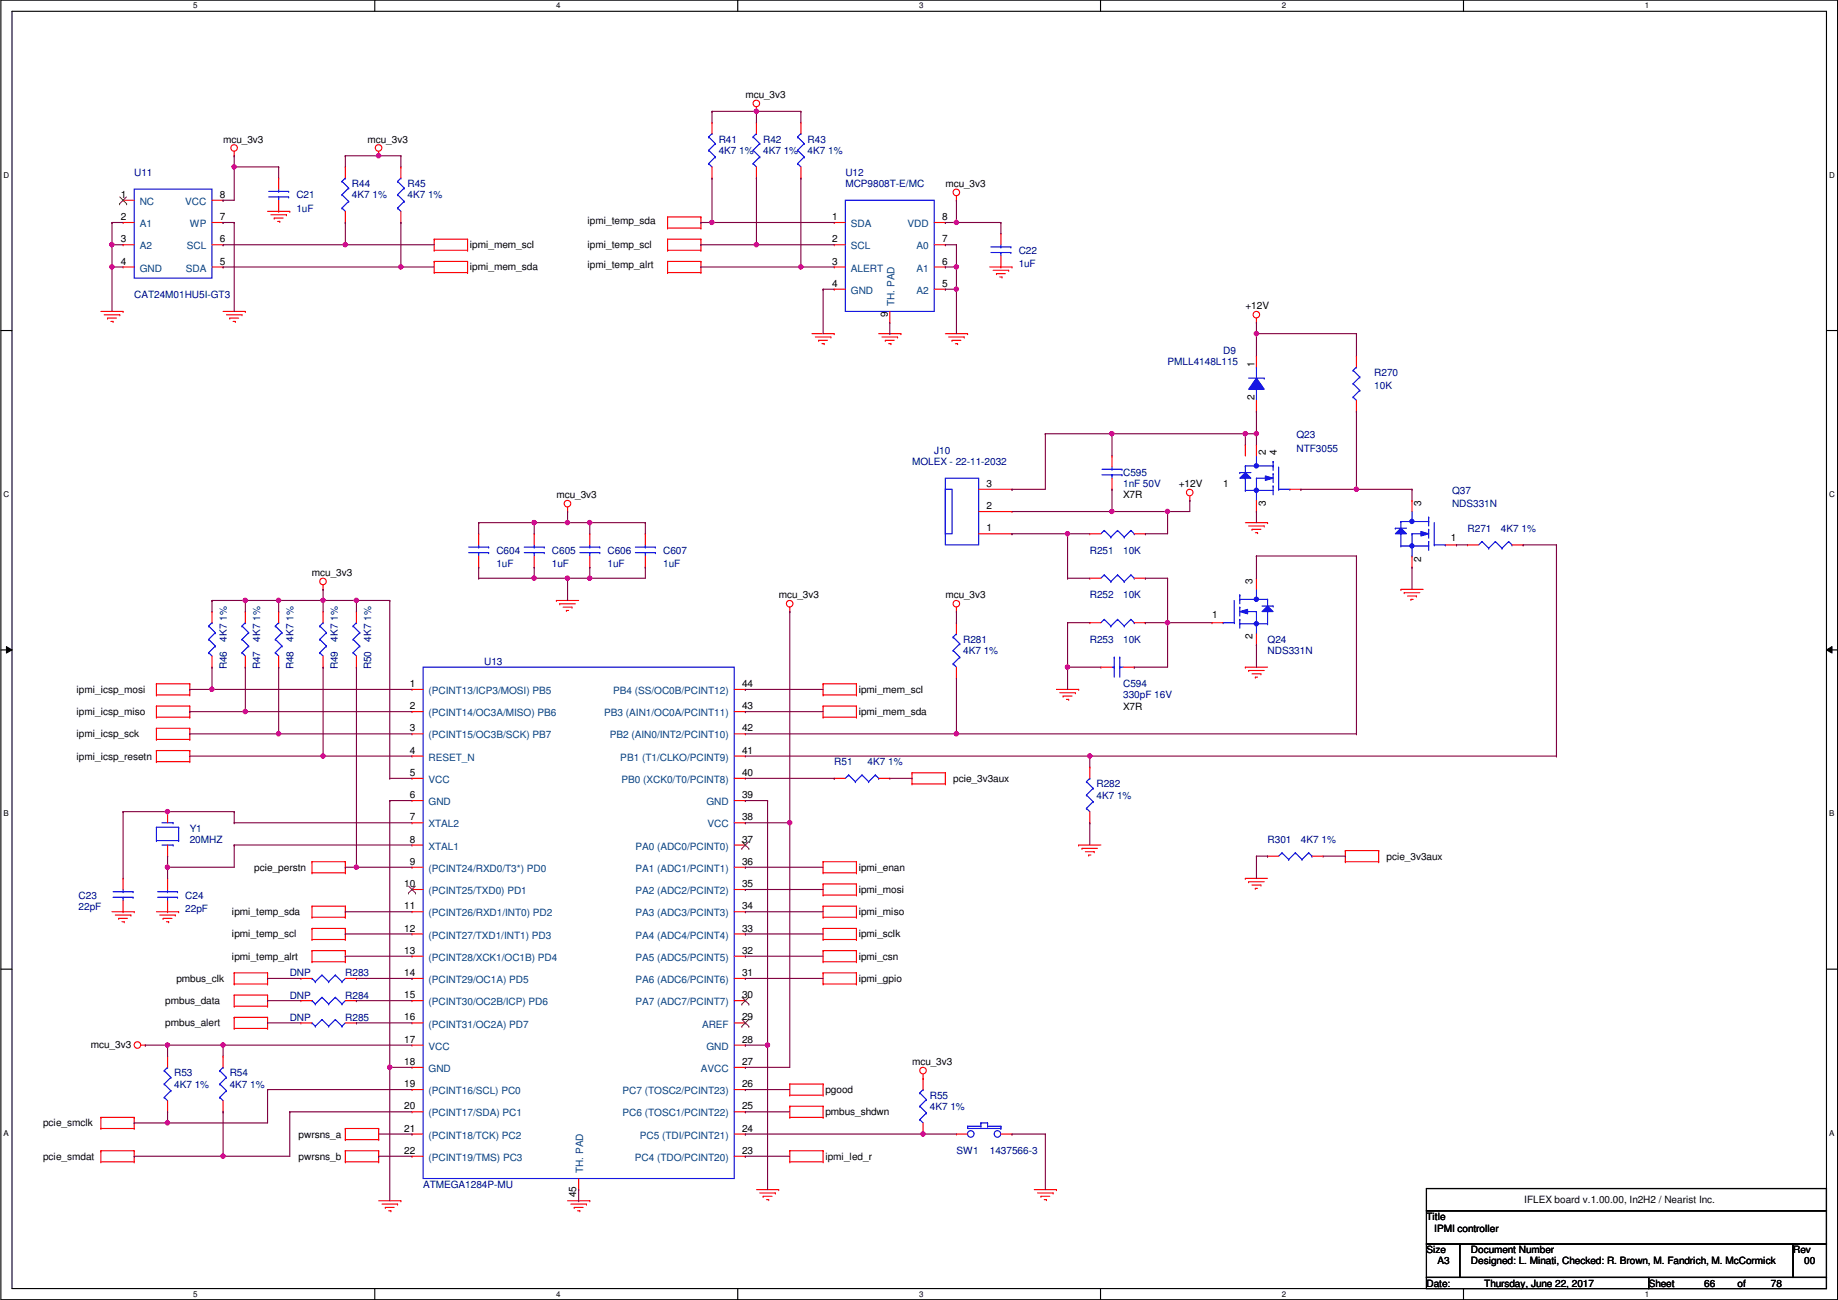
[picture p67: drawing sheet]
<svg xmlns="http://www.w3.org/2000/svg" width="420mm" height="297mm" viewBox="0 0 420 297" stroke-linecap="round" stroke-linejoin="round" font-family="sans-serif">
<defs><g id="words">
<g font-size="2.3">
<text x="170.4" y="22.4">mcu_3v3</text>
<text x="51" y="32.6">mcu_3v3</text>
<text x="84" y="32.6">mcu_3v3</text>
<text x="27.6" y="45.2">1</text>
<text x="50.2" y="45.2">8</text>
<text x="216.1" y="42.8">mcu_3v3</text>
<text x="27.6" y="50.3">2</text>
<text x="50.2" y="50.3">7</text>
<text x="134.3" y="51.1">ipmi_temp_sda</text>
<text x="190.2" y="50.3">1</text>
<text x="215.3" y="50.3">8</text>
<text x="27.6" y="55.4">3</text>
<text x="50.2" y="55.4">6</text>
<text x="107.4" y="56.7">ipmi_mem_scl</text>
<text x="134.3" y="56.7">ipmi_temp_scl</text>
<text x="190.2" y="55.4">2</text>
<text x="215.3" y="55.4">7</text>
<text x="27.6" y="60.5">4</text>
<text x="50.2" y="60.5">5</text>
<text x="107.4" y="61.8">ipmi_mem_sda</text>
<text x="134.3" y="61.3">ipmi_temp_alrt</text>
<text x="190.2" y="60.5">3</text>
<text x="190.2" y="65.5">4</text>
<text x="215.3" y="65.5">5</text>
<text x="215.3" y="60.5">6</text>
<text x="284.7" y="70.7">+12V</text>
<text x="203" y="72.4" transform="rotate(-90 203 72.4)">9</text>
<text x="286.8" y="83.9" transform="rotate(-90 286.8 83.9)">1</text>
<text x="286.8" y="91.5" transform="rotate(-90 286.8 91.5)">2</text>
<text x="289.3" y="103.9" transform="rotate(-90 289.3 103.9)">2</text>
<text x="291.9" y="103.9" transform="rotate(-90 291.9 103.9)">4</text>
<text x="127.2" y="113.9">mcu_3v3</text>
<text x="225.5" y="111.3">3</text>
<text x="256.7" y="113.9">X7R</text>
<text x="269.4" y="111.3">+12V</text>
<text x="279.6" y="111.3">1</text>
<text x="225.5" y="116.3">2</text>
<text x="289.3" y="115.6" transform="rotate(-90 289.3 115.6)">3</text>
<text x="324.9" y="115.6" transform="rotate(-90 324.9 115.6)">3</text>
<text x="225.5" y="121.4">1</text>
<text x="331.7" y="123.5">1</text>
<text x="71.3" y="131.7">mcu_3v3</text>
<text x="324.9" y="128.3" transform="rotate(-90 324.9 128.3)">2</text>
<text x="178" y="136.7">mcu_3v3</text>
<text x="216.1" y="136.7">mcu_3v3</text>
<text x="286.3" y="133.4" transform="rotate(-90 286.3 133.4)">3</text>
<text x="277.1" y="141.3">1</text>
<text x="286.3" y="146.1" transform="rotate(-90 286.3 146.1)">2</text>
<text x="17.5" y="158.3">ipmi_icsp_mosi</text>
<text x="93.7" y="157">1</text>
<text x="169.6" y="157">44</text>
<text x="196.3" y="158.3">ipmi_mem_scl</text>
<text x="17.5" y="163.4">ipmi_icsp_miso</text>
<text x="93.7" y="162.1">2</text>
<text x="93.7" y="167.1">3</text>
<text x="169.6" y="167.1">42</text>
<text x="169.6" y="162.1">43</text>
<text x="196.3" y="163.4">ipmi_mem_sda</text>
<text x="256.7" y="162.1">X7R</text>
<text x="17.5" y="168.5">ipmi_icsp_sck</text>
<text x="17.5" y="173.6">ipmi_icsp_resetn</text>
<text x="93.7" y="172.2">4</text>
<text x="169.6" y="172.2">41</text>
<text x="93.7" y="177.3">5</text>
<text x="169.6" y="177.3">40</text>
<text x="217.9" y="178.6">pcie_3v3aux</text>
<text x="93.7" y="182.4">6</text>
<text x="169.6" y="182.4">39</text>
<text x="93.7" y="187.5">7</text>
<text x="169.6" y="187.5">38</text>
<text x="93.7" y="192.5">8</text>
<text x="93.7" y="197.6">9</text>
<text x="169.6" y="197.6">36</text>
<text x="169.6" y="192.5">37</text>
<text x="316.9" y="196.4">pcie_3v3aux</text>
<text x="58.1" y="199">pcie_perstn</text>
<text x="92.4" y="202.7">10</text>
<text x="169.6" y="202.7">35</text>
<text x="196.3" y="199">ipmi_enan</text>
<text x="53" y="209.1">ipmi_temp_sda</text>
<text x="92.4" y="207.8">11</text>
<text x="169.6" y="207.8">34</text>
<text x="196.3" y="209.1">ipmi_miso</text>
<text x="196.3" y="204">ipmi_mosi</text>
<text x="53" y="214.2">ipmi_temp_scl</text>
<text x="92.4" y="212.9">12</text>
<text x="169.6" y="212.9">33</text>
<text x="196.3" y="214.2">ipmi_sclk</text>
<text x="53" y="219.3">ipmi_temp_alrt</text>
<text x="92.4" y="217.9">13</text>
<text x="169.6" y="217.9">32</text>
<text x="196.3" y="219.3">ipmi_csn</text>
<text x="40.3" y="224.4">pmbus_clk</text>
<text x="92.4" y="223">14</text>
<text x="169.6" y="223">31</text>
<text x="196.3" y="224.4">ipmi_gpio</text>
<text x="37.8" y="229.4">pmbus_data</text>
<text x="92.4" y="228.1">15</text>
<text x="92.4" y="233.2">16</text>
<text x="169.6" y="233.2">29</text>
<text x="169.6" y="228.1">30</text>
<text x="20.8" y="239.4">mcu_3v3</text>
<text x="37.8" y="234.5">pmbus_alert</text>
<text x="92.4" y="238.3">17</text>
<text x="169.6" y="238.3">28</text>
<text x="92.4" y="243.3">18</text>
<text x="169.6" y="243.3">27</text>
<text x="208.5" y="243.4">mcu_3v3</text>
<text x="92.4" y="248.4">19</text>
<text x="169.6" y="248.4">26</text>
<text x="188.7" y="249.8">pgood</text>
<text x="9.9" y="257.4">pcie_smclk</text>
<text x="92.4" y="253.5">20</text>
<text x="169.6" y="253.5">25</text>
<text x="188.7" y="254.8">pmbus_shdwn</text>
<text x="68.3" y="259.9">pwrsns_a</text>
<text x="92.4" y="258.6">21</text>
<text x="92.4" y="263.7">22</text>
<text x="169.6" y="263.7">23</text>
<text x="169.6" y="258.6">24</text>
<text x="9.9" y="265">pcie_smdat</text>
<text x="68.3" y="265">pwrsns_b</text>
<text x="188.7" y="265">ipmi_led_r</text>
<text x="131.7" y="273.6" transform="rotate(-90 131.7 273.6)">45</text>
<text x="348.4" y="274.9">IFLEX board v.1.00.00, In2H2 / Nearist Inc.</text>
<text x="326.1" y="278.7">Title</text>
<text x="327.9" y="281.5">IPMI controller</text>
<text x="326.1" y="286.3">Size</text>
<text x="336.2" y="286.3">Document Number</text>
<text x="409.9" y="286.3">Rev</text>
<text x="326.1" y="294">Date:</text>
<text x="328.6" y="288.9">A3</text>
<text x="336.2" y="288.9">Designed: L. Minati, Checked: R. Brown, M. Fandrich, M. McCormick</text>
<text x="339.3" y="294">Thursday, June 22, 2017</text>
<text x="376.9" y="294">Sheet</text>
<text x="389.6" y="294">66</text>
<text x="397.2" y="294">of</text>
<text x="404.8" y="294">78</text>
<text x="412.4" y="288.9">00</text>
</g>
<g font-size="2.3" fill="#000080">
<text x="164.3" y="32.6">R41</text>
<text x="164.3" y="35.1">4K7 1%</text>
<text x="174.4" y="32.6">R42</text>
<text x="174.4" y="35.1">4K7 1%</text>
<text x="184.6" y="32.6">R43</text>
<text x="184.6" y="35.1">4K7 1%</text>
<text x="30.7" y="40.2">U11</text>
<text x="193.2" y="40.2">U12</text>
<text x="67.8" y="45.3">C21</text>
<text x="80.5" y="42.8">R44</text>
<text x="80.5" y="45.3">4K7 1%</text>
<text x="93.2" y="42.8">R45</text>
<text x="93.2" y="45.3">4K7 1%</text>
<text x="193.2" y="42.8">MCP9808T-E/MC</text>
<text x="67.8" y="48.3">1uF</text>
<text x="232.9" y="58">C22</text>
<text x="232.9" y="61">1uF</text>
<text x="30.7" y="68.2">CAT24M01HU5I-GT3</text>
<text x="266.9" y="83.4">PMLL4148L115</text>
<text x="279.6" y="80.9">D9</text>
<text x="314.1" y="85.9">R270</text>
<text x="314.1" y="89">10K</text>
<text x="296.4" y="100.2">Q23</text>
<text x="208.5" y="106.3">MOLEX - 22-11-2032</text>
<text x="213.6" y="103.7">J10</text>
<text x="296.4" y="103.2">NTF3055</text>
<text x="256.7" y="108.8">C595</text>
<text x="256.7" y="111.3">1nF 50V</text>
<text x="331.9" y="112.9">Q37</text>
<text x="331.9" y="115.9">NDS331N</text>
<text x="335.5" y="121.5">R271</text>
<text x="343.1" y="121.5">4K7 1%</text>
<text x="113.5" y="126.6">C604</text>
<text x="113.5" y="129.6">1uF</text>
<text x="126.2" y="126.6">C605</text>
<text x="126.2" y="129.6">1uF</text>
<text x="138.9" y="126.6">C606</text>
<text x="138.9" y="129.6">1uF</text>
<text x="151.6" y="126.6">C607</text>
<text x="151.6" y="129.6">1uF</text>
<text x="249.1" y="126.6">R251</text>
<text x="256.7" y="126.6">10K</text>
<text x="249.1" y="136.7">R252</text>
<text x="256.7" y="136.7">10K</text>
<text x="51.8" y="146.6" transform="rotate(-90 51.8 146.6)">4K7 1%</text>
<text x="59.5" y="146.6" transform="rotate(-90 59.5 146.6)">4K7 1%</text>
<text x="67.1" y="146.6" transform="rotate(-90 67.1 146.6)">4K7 1%</text>
<text x="77.2" y="146.6" transform="rotate(-90 77.2 146.6)">4K7 1%</text>
<text x="84.9" y="146.6" transform="rotate(-90 84.9 146.6)">4K7 1%</text>
<text x="220.2" y="146.9">R281</text>
<text x="220.2" y="149.4">4K7 1%</text>
<text x="249.1" y="146.9">R253</text>
<text x="256.7" y="146.9">10K</text>
<text x="289.8" y="146.9">Q24</text>
<text x="289.8" y="149.4">NDS331N</text>
<text x="51.8" y="153" transform="rotate(-90 51.8 153)">R46</text>
<text x="59.5" y="153" transform="rotate(-90 59.5 153)">R47</text>
<text x="67.1" y="153" transform="rotate(-90 67.1 153)">R48</text>
<text x="77.2" y="153" transform="rotate(-90 77.2 153)">R49</text>
<text x="84.9" y="153" transform="rotate(-90 84.9 153)">R50</text>
<text x="110.7" y="152">U13</text>
<text x="256.7" y="157.1">C594</text>
<text x="256.7" y="159.6">330pF 16V</text>
<text x="190.7" y="174.8">R51</text>
<text x="198.3" y="174.8">4K7 1%</text>
<text x="250.6" y="179.9">R282</text>
<text x="250.6" y="182.5">4K7 1%</text>
<text x="43.4" y="190.1">Y1</text>
<text x="43.4" y="192.6">20MHZ</text>
<text x="289.8" y="192.6">R301</text>
<text x="297.4" y="192.6">4K7 1%</text>
<text x="18" y="205.3">C23</text>
<text x="18" y="207.9">22pF</text>
<text x="42.4" y="205.3">C24</text>
<text x="42.4" y="208.4">22pF</text>
<text x="66.2" y="223.1">DNP</text>
<text x="78.9" y="223.1">R283</text>
<text x="66.2" y="228.2">DNP</text>
<text x="66.2" y="233.3">DNP</text>
<text x="78.9" y="228.2">R284</text>
<text x="78.9" y="233.3">R285</text>
<text x="39.8" y="246">R53</text>
<text x="52.5" y="246">R54</text>
<text x="39.8" y="248.5">4K7 1%</text>
<text x="52.5" y="248.5">4K7 1%</text>
<text x="212.5" y="251">R55</text>
<text x="212.5" y="253.6">4K7 1%</text>
<text x="218.6" y="263.7">SW1</text>
<text x="226.3" y="263.7">1437566-3</text>
<text x="96.7" y="271.4">ATMEGA1284P-MU</text>
</g>
<g font-size="2.3" fill="#004080">
<text x="32" y="46.8">NC</text>
<text x="42.4" y="46.8">VCC</text>
<text x="32" y="51.9">A1</text>
<text x="43.4" y="51.9">WP</text>
<text x="194.5" y="51.9">SDA</text>
<text x="207.5" y="51.9">VDD</text>
<text x="32" y="57">A2</text>
<text x="42.7" y="57">SCL</text>
<text x="194.5" y="57">SCL</text>
<text x="209.5" y="57">A0</text>
<text x="32" y="62.1">GND</text>
<text x="42.5" y="62.1">SDA</text>
<text x="194.5" y="62.1">ALERT</text>
<text x="209.5" y="62.1">A1</text>
<text x="194.5" y="67.1">GND</text>
<text x="204.5" y="69.9" transform="rotate(-90 204.5 69.9)">TH. PAD</text>
<text x="209.5" y="67.1">A2</text>
<text x="98" y="158.6">(PCINT13/ICP3/MOSI) PB5</text>
<text x="140.2" y="158.6">PB4 (SS/OC0B/PCINT12)</text>
<text x="98" y="163.7">(PCINT14/OC3A/MISO) PB6</text>
<text x="138.1" y="163.7">PB3 (AIN1/OC0A/PCINT11)</text>
<text x="98" y="168.7">(PCINT15/OC3B/SCK) PB7</text>
<text x="98" y="173.8">RESET_N</text>
<text x="139.4" y="168.7">PB2 (AIN0/INT2/PCINT10)</text>
<text x="141.8" y="173.8">PB1 (T1/CLKO/PCINT9)</text>
<text x="98" y="178.9">VCC</text>
<text x="142.1" y="178.9">PB0 (XCK0/T0/PCINT8)</text>
<text x="98" y="184">GND</text>
<text x="161.5" y="184">GND</text>
<text x="98" y="189.1">XTAL2</text>
<text x="161.7" y="189.1">VCC</text>
<text x="98" y="194.1">XTAL1</text>
<text x="145.2" y="194.1">PA0 (ADC0/PCINT0)</text>
<text x="98" y="199.2">(PCINT24/RXD0/T3*) PD0</text>
<text x="145.2" y="199.2">PA1 (ADC1/PCINT1)</text>
<text x="98" y="204.3">(PCINT25/TXD0) PD1</text>
<text x="98" y="209.4">(PCINT26/RXD1/INT0) PD2</text>
<text x="145.2" y="209.4">PA3 (ADC3/PCINT3)</text>
<text x="145.2" y="204.3">PA2 (ADC2/PCINT2)</text>
<text x="98" y="214.5">(PCINT27/TXD1/INT1) PD3</text>
<text x="145.2" y="214.5">PA4 (ADC4/PCINT4)</text>
<text x="98" y="219.5">(PCINT28/XCK1/OC1B) PD4</text>
<text x="145.2" y="219.5">PA5 (ADC5/PCINT5)</text>
<text x="98" y="224.6">(PCINT29/OC1A) PD5</text>
<text x="145.2" y="224.6">PA6 (ADC6/PCINT6)</text>
<text x="98" y="229.7">(PCINT30/OC2B/ICP) PD6</text>
<text x="145.2" y="229.7">PA7 (ADC7/PCINT7)</text>
<text x="98" y="234.8">(PCINT31/OC2A) PD7</text>
<text x="98" y="239.9">VCC</text>
<text x="160.5" y="234.8">AREF</text>
<text x="161.5" y="239.9">GND</text>
<text x="98" y="244.9">GND</text>
<text x="160.2" y="244.9">AVCC</text>
<text x="98" y="250">(PCINT16/SCL) PC0</text>
<text x="142.3" y="250">PC7 (TOSC2/PCINT23)</text>
<text x="98" y="255.1">(PCINT17/SDA) PC1</text>
<text x="142.3" y="255.1">PC6 (TOSC1/PCINT22)</text>
<text x="98" y="260.2">(PCINT18/TCK) PC2</text>
<text x="146.3" y="260.2">PC5 (TDI/PCINT21)</text>
<text x="98" y="265.3">(PCINT19/TMS) PC3</text>
<text x="133.3" y="268" transform="rotate(-90 133.3 268)">TH. PAD</text>
<text x="145.1" y="265.3">PC4 (TDO/PCINT20)</text>
</g>
<g font-size="1.8">
<text x="44.2" y="1.9">5</text>
<text x="127.1" y="1.9">4</text>
<text x="210.1" y="1.9">3</text>
<text x="293" y="1.9">2</text>
<text x="376" y="1.9">1</text>
<text x=".8" y="40.6">D</text>
<text x="418.2" y="40.6">D</text>
<text x=".8" y="113.6">C</text>
<text x="418.2" y="113.6">C</text>
<text x=".8" y="186.6">B</text>
<text x="418.2" y="186.6">B</text>
<text x=".8" y="259.5">A</text>
<text x="418.2" y="259.5">A</text>
<text x="44.2" y="296.3">5</text>
<text x="127.1" y="296.3">4</text>
<text x="210.1" y="296.3">3</text>
<text x="293" y="296.3">2</text>
<text x="376" y="296.3">1</text>
</g>
</g></defs>
<path d="M.2 0h419.9v297h-419.9zM2.7 2.6h414.8v291.8h-414.8z" fill="none" stroke="#000" stroke-width=".25"/>
<g fill="#fff">
<path d="M44.2 .3h1v2h-1z"/>
<path d="M44.2 294.7h1v2h-1z"/>
</g>
<path d="M85.7 0v2.6M85.7 294.4v2.6" fill="none" stroke="#000" stroke-width=".25"/>
<g fill="#fff">
<path d="M127.1 .3h1v2h-1z"/>
<path d="M127.1 294.7h1v2h-1z"/>
</g>
<path d="M168.6 0v2.6M168.6 294.4v2.6" fill="none" stroke="#000" stroke-width=".25"/>
<g fill="#fff">
<path d="M210.1 .3h1v2h-1z"/>
<path d="M210.1 294.7h1v2h-1z"/>
</g>
<path d="M251.6 0v2.6M251.6 294.4v2.6" fill="none" stroke="#000" stroke-width=".25"/>
<g fill="#fff">
<path d="M293 .3h1v2h-1z"/>
<path d="M293 294.7h1v2h-1z"/>
</g>
<path d="M334.5 0v2.6M334.5 294.4v2.6" fill="none" stroke="#000" stroke-width=".25"/>
<g fill="#fff">
<path d="M376 .3h1v2h-1z"/>
<path d="M376 294.7h1v2h-1z"/>
<path d="M.8 39h1.3v2h-1.3z"/>
<path d="M418.2 39h1.2v2h-1.2z"/>
<path d="M.8 112h1.3v2h-1.3z"/>
<path d="M418.2 112h1.2v2h-1.2z"/>
</g>
<path d="M.2 75.5h2.5M417.5 75.5h2.6" fill="none" stroke="#000" stroke-width=".25"/>
<g fill="#fff">
<path d="M.8 185h1.2v1.9h-1.2z"/>
<path d="M418.2 185h1.1v1.9h-1.1z"/>
</g>
<path d="M.2 148.5h2.5M417.5 148.5h2.6" fill="none" stroke="#000" stroke-width=".25"/>
<path d="M1.5 147.7l1.2 .8-1.2 .7zM417.5 148.5l1.3-.8v1.5z" fill="#000"/>
<path d="M1.5 147.7l1.2 .8-1.2 .7zM417.5 148.5l1.3-.8v1.5z" fill="none" stroke="#000" stroke-width=".23"/>
<g fill="#fff">
<path d="M.8 257.9h1.2v2h-1.2z"/>
<path d="M418.2 257.9h1.1v2h-1.1z"/>
</g>
<path d="M.2 221.4h2.5M417.5 221.4h2.6M326.1 271.6h91.4v5h-91.4zM326.1 276.6h91.4v7.7h-91.4zM326.1 284.3h7.6v7.6h-7.6zM326.1 291.9h50.8v2.5h-50.8zM333.7 284.3h76.2v7.6h-76.2zM376.9 291.9h40.6v2.5h-40.6zM409.9 284.3h7.6v7.6h-7.6z" fill="none" stroke="#000" stroke-width=".25"/>
<g fill="none" stroke="#f00" stroke-width=".25">
<path d="M53.5 35.6h.1M53.5 34.6v1M86.6 35.6h.1M86.6 34.6v1M162.8 28h.1M162.8 28v2.5M162.8 38.1v2.6M172.9 25.4h.1M172.9 24.4v1M61.2 48.3h5M61.9 49.1h3.6M62.7 49.8h.1"/>
<path d="M62.7 49.8h2M63.4 50.6h.6M64 50.6h.1M65.5 49.1h.1M66.2 48.3h.1M99.3 59.7h.1M99.3 57.2h.1M99.3 54.7h.1M99.3 59.7h7.6M99.3 54.7v2.5M99.3 59.7v2.6M99.3 54.7h7.6"/>
<path d="M99.3 57.2h7.6M106.9 59.7h.1M106.9 54.7h.1M106.9 57.2h.1M106.9 54.7v2.5M106.9 59.7v2.6M152.6 54.7h.1M152.6 57.2h.1M152.6 52.1h.1M152.6 49.6h.1M152.6 59.7h.1M152.6 59.7h7.6"/>
<path d="M152.6 54.7h7.6M152.6 57.2h7.6M152.6 49.6v2.5M152.6 54.7v2.5M152.6 59.7v2.6M152.6 52.1h7.6M152.6 49.6h7.6M160.2 57.2h.1M160.2 54.7h.1M160.2 49.6h.1M160.2 52.1h.1M160.2 59.7h.1"/>
<path d="M160.2 49.6v2.5M160.2 54.7v2.5M160.2 59.7v2.6M162.8 40.7h.1M218.6 45.8h.1M218.6 44.7v1.1M23.1 71.2h5M23.8 71.9h3.6M24.6 72.7h.1M24.6 72.7h2M25.3 73.4h.6M25.9 73.4h.1"/>
<path d="M27.4 71.9h.1M28.1 71.2h.1M51 71.2h5.1M51.8 71.9h3.5M52.5 72.7h.1M52.5 72.7h2.1M53.3 73.4h.5M53.8 73.4h.1M55.3 71.9h.1M56.1 71.2h.1M99.3 62.3h.1M99.3 62.3h7.6"/>
<path d="M106.9 62.3h.1M152.6 62.3h.1M152.6 62.3h7.6M160.2 62.3h.1M185.6 76.2h5.1M186.4 77h3.5M187.1 77.8h.1M187.1 77.8h2.1M187.9 78.5h.5M188.4 78.5h.1M189.9 77h.1M190.7 76.2h.1"/>
<path d="M200.9 76.2h5M201.6 77h3.6M202.4 77.8h.1M202.4 77.8h2M203.1 78.5h.6M203.7 78.5h.1M205.2 77h.1M205.9 76.2h.1M216.1 76.2h5.1M216.9 77h3.5M217.6 77.8h.1M217.6 77.8h2.1"/>
<path d="M218.4 78.5h.5M218.9 78.5h.1M220.4 77h.1M221.2 76.2h.1M226.3 61h5M227 61.8h3.6M227.8 62.5h.1M227.8 62.5h2M228.5 63.3h.6M229.1 63.3h.1M230.6 61.8h.1M231.3 61h.1"/>
<path d="M287.2 73.7h.1M287.2 72.7v1M129.7 116.9h.1M129.7 115.9v1M272 114.3h.1M272 113.3v1M284.7 119.4h5.1M289.8 119.4h.1M73.9 134.7h.1M73.9 139.7h.1M73.9 133.6v1.1M73.9 139.7v2.6"/>
<path d="M127.2 137.2h.1M127.2 137.2h5.1M128 138h.1M128 138h3.5M128.7 138.7h2.1M129.5 139.5h.1M129.5 139.5h.5M130.8 138.7h.1M180.5 139.7h.1M180.5 138.7v1M218.6 139.7h.1M218.6 138.7v1"/>
<path d="M285.4 120.2h3.6M286.2 120.9h.1M286.2 120.9h2M287 121.7h.5M287.5 121.7h.1M289 120.2h.1M320.2 134.7h.1M320.2 134.7h5.1M321 135.4h.1M321 135.4h3.6M321.8 136.2h2M322.5 136.9h.1"/>
<path d="M322.5 136.9h.5M323.8 136.2h.1M35.8 156.3h.1M35.8 158.8h.1M35.8 156.3h7.6M35.8 156.3v2.5M35.8 158.8h7.6M43.4 158.8h.1M43.4 156.3h.1M43.4 156.3v2.5M73.9 152.4h.1M73.9 149.9v2.5"/>
<path d="M188.2 158.8h.1M188.2 156.3h.1M188.2 156.3v2.5M188.2 156.3h7.6M188.2 158.8h7.6M195.8 156.3h.1M195.8 158.8h.1M195.8 156.3v2.5M241.5 157.5h5.1M242.3 158.3h3.5M243 159h.1M243 159h2.1"/>
<path d="M243.8 159.8h.5M244.3 159.8h.1M245.8 158.3h.1M246.6 157.5h.1M284.7 152.4h.1M284.7 152.4h5.1M285.4 153.2h.1M285.4 153.2h3.6M286.2 154h2M287 154.7h.1M287 154.7h.5M288.2 154h.1"/>
<path d="M35.8 161.3h.1M35.8 163.9h.1M35.8 166.4h.1M35.8 169h.1M35.8 171.5h.1M35.8 174h.1M35.8 161.3v2.6M35.8 166.4v2.6M35.8 171.5v2.5M35.8 161.3h7.6M35.8 163.9h7.6M35.8 166.4h7.6"/>
<path d="M35.8 169h7.6M35.8 171.5h7.6M35.8 174h7.6M43.4 163.9h.1M43.4 161.3h.1M43.4 169h.1M43.4 166.4h.1M43.4 174h.1M43.4 171.5h.1M43.4 161.3v2.6M43.4 166.4v2.6M43.4 171.5v2.5"/>
<path d="M188.2 163.9h.1M188.2 161.3h.1M188.2 161.3v2.6M188.2 161.3h7.6M188.2 163.9h7.6M195.8 161.3h.1M195.8 163.9h.1M195.8 161.3v2.6M208.5 179.1h.1M208.5 176.6h.1M208.5 176.6h7.6M208.5 179.1h7.6"/>
<path d="M208.5 176.6v2.5M216.1 176.6h.1M216.1 179.1h.1M216.1 176.6v2.5M71.3 196.9h.1M71.3 199.4h.1M71.3 196.9h7.6M71.3 196.9v2.5M71.3 199.4h7.6M78.9 199.4h.1M78.9 196.9h.1M78.9 196.9v2.5"/>
<path d="M188.2 199.4h.1M188.2 196.9h.1M188.2 196.9v2.5M188.2 196.9h7.6M188.2 199.4h7.6M195.8 196.9h.1M195.8 199.4h.1M195.8 196.9v2.5M246.6 193.1h.1M246.6 193.1h5.1M247.3 193.8h.1M247.3 193.8h3.6"/>
<path d="M248.1 194.6h2M248.9 195.4h.1M248.9 195.4h.5M250.1 194.6h.1M307.5 196.9h.1M307.5 194.4h.1M307.5 196.9h7.7M307.5 194.4h7.7M307.5 194.4v2.5M315.2 194.4h.1M315.2 196.9h.1M315.2 194.4v2.5"/>
<path d="M25.6 208.3h5.1M26.4 209.1h3.5M27.1 209.8h.1M27.1 209.8h2.1M27.9 210.6h.5M28.4 210.6h.1M29.9 209.1h.1M30.7 208.3h.1M35.8 208.3h5M36.5 209.1h3.6M37.3 209.8h.1M37.3 209.8h2"/>
<path d="M38 210.6h.6M38.6 210.6h.1M40.1 209.1h.1M40.8 208.3h.1M71.3 207.1h.1M71.3 209.6h.1M71.3 212.1h.1M71.3 214.7h.1M71.3 217.2h.1M71.3 219.8h.1M71.3 207.1v2.5M71.3 212.1v2.6"/>
<path d="M71.3 217.2v2.6M71.3 207.1h7.6M71.3 209.6h7.6M71.3 212.1h7.6M71.3 214.7h7.6M71.3 217.2h7.6M71.3 219.8h7.6M78.9 209.6h.1M78.9 207.1h.1M78.9 214.7h.1M78.9 212.1h.1M78.9 219.8h.1"/>
<path d="M78.9 217.2h.1M78.9 207.1v2.5M78.9 212.1v2.6M78.9 217.2v2.6M188.2 209.6h.1M188.2 207.1h.1M188.2 204.5h.1M188.2 202h.1M188.2 219.8h.1M188.2 217.2h.1M188.2 214.7h.1M188.2 212.1h.1"/>
<path d="M188.2 202v2.5M188.2 207.1v2.5M188.2 212.1v2.6M188.2 217.2v2.6M188.2 207.1h7.6M188.2 209.6h7.6M188.2 212.1h7.6M188.2 214.7h7.6M188.2 217.2h7.6M188.2 219.8h7.6M188.2 202h7.6M188.2 204.5h7.6"/>
<path d="M195.8 207.1h.1M195.8 209.6h.1M195.8 202h.1M195.8 204.5h.1M195.8 217.2h.1M195.8 219.8h.1M195.8 212.1h.1M195.8 214.7h.1M195.8 202v2.5M195.8 207.1v2.5M195.8 212.1v2.6M195.8 217.2v2.6"/>
<path d="M284.7 200.7h.1M284.7 200.7h5.1M285.4 201.5h.1M285.4 201.5h3.6M286.2 202.2h2M287 203h.1M287 203h.5M288.2 202.2h.1M32.2 238.8h1M33.2 238.8h.1M53.5 222.3h.1M53.5 224.8h.1"/>
<path d="M53.5 227.4h.1M53.5 229.9h.1M53.5 232.5h.1M53.5 235h.1M53.5 222.3h7.7M53.5 224.8h7.7M53.5 222.3v2.5M53.5 227.4v2.5M53.5 232.5v2.5M53.5 227.4h7.7M53.5 229.9h7.7M53.5 232.5h7.7"/>
<path d="M53.5 235h7.7M61.2 224.8h.1M61.2 222.3h.1M61.2 229.9h.1M61.2 227.4h.1M61.2 235h.1M61.2 232.5h.1M61.2 222.3v2.5M61.2 227.4v2.5M61.2 232.5v2.5M188.2 224.8h.1M188.2 222.3h.1"/>
<path d="M188.2 222.3v2.5M188.2 222.3h7.6M188.2 224.8h7.6M195.8 222.3h.1M195.8 224.8h.1M195.8 222.3v2.5M23.1 255.3h.1M23.1 257.9h.1M23.1 255.3h7.6M23.1 255.3v2.6M23.1 257.9h7.6M30.7 257.9h.1"/>
<path d="M30.7 255.3h.1M30.7 255.3v2.6M78.9 257.9h.1M78.9 257.9v2.5M78.9 257.9h7.7M86.6 257.9h.1M86.6 257.9v2.5M180.5 255.3h.1M180.5 252.8h.1M180.5 250.2h.1M180.5 247.7h.1M180.5 247.7v2.5"/>
<path d="M180.5 252.8v2.5M180.5 255.3h7.7M180.5 252.8h7.7M180.5 247.7h7.7M180.5 250.2h7.7M188.2 252.8h.1M188.2 255.3h.1M188.2 247.7h.1M188.2 250.2h.1M188.2 247.7v2.5M188.2 252.8v2.5M211 246.4h.1"/>
<path d="M211 245.4v1M23.1 262.9h.1M23.1 265.5h.1M23.1 262.9h7.6M23.1 265.5h7.6M23.1 262.9v2.6M30.7 265.5h.1M30.7 262.9h.1M30.7 262.9v2.6M78.9 260.4h.1M78.9 262.9h.1M78.9 265.5h.1"/>
<path d="M78.9 262.9h7.7M78.9 265.5h7.7M78.9 262.9v2.6M78.9 260.4h7.7M86.6 260.4h.1M86.6 265.5h.1M86.6 262.9h.1M86.6 262.9v2.6M86.6 274.4h5M87.3 275.1h3.6M88.1 275.9h.1M88.1 275.9h2"/>
<path d="M88.8 276.6h.6M89.4 276.6h.1M90.9 275.1h.1M91.6 274.4h.1M129.7 274.4h5.1M130.5 275.1h3.6M131.3 275.9h.1M131.3 275.9h2M132 276.6h.5M132.5 276.6h.1M134.1 275.1h.1M134.8 274.4h.1"/>
<path d="M172.9 271.8h5.1M173.7 272.6h3.5M174.4 273.3h.1M174.4 273.3h2.1M175.2 274.1h.5M175.7 274.1h.1M177.2 272.6h.1M178 271.8h.1M180.5 265.5h.1M180.5 262.9h.1M180.5 262.9h7.7M180.5 265.5h7.7"/>
<path d="M180.5 262.9v2.6M188.2 262.9h.1M188.2 265.5h.1M188.2 262.9v2.6M236.4 271.8h5.1M237.2 272.6h3.5M237.9 273.3h.1M237.9 273.3h2.1M238.7 274.1h.5M239.2 274.1h.1M240.7 272.6h.1M241.5 271.8h.1"/>
<circle cx="53.5" cy="33.8" r=".75"/>
<circle cx="86.5" cy="33.8" r=".75"/>
<circle cx="172.9" cy="23.6" r=".75"/>
<circle cx="218.6" cy="44" r=".75"/>
<circle cx="287.2" cy="71.9" r=".75"/>
<circle cx="129.7" cy="115.1" r=".75"/>
<circle cx="272" cy="112.5" r=".75"/>
<circle cx="73.8" cy="132.9" r=".75"/>
<circle cx="180.5" cy="137.9" r=".75"/>
<circle cx="218.6" cy="137.9" r=".75"/>
<circle cx="31.4" cy="238.8" r=".75"/>
<circle cx="211" cy="244.6" r=".75"/>
</g>
<g fill="none" stroke="#00f" stroke-width=".25">
<path d="M162 37.4h.1M162 34.3h.1M162 31.3h.1M162 37.4l.8 .7M162 34.3l1.5 1.6M162 31.3l1.5 1.5M162.8 30.5h.1M162.8 30.5l-.8 .8M163.5 35.9h.1M163.5 32.8h.1M163.5 35.9l-1.5 1.5M163.5 32.8l-1.5 1.5"/>
<path d="M285.4 86.4h3.6M287.2 88.9h.1M287.2 83.9h.1M287.2 83.9v2.5M287.2 88.9v2.6M289 86.4h.1M73.1 149.1h.1M73.1 146.1h.1M73.1 143h.1M73.1 149.1l.8 .8M73.1 146.1l1.5 1.5M73.1 143l1.5 1.6"/>
<path d="M73.9 142.3h.1M73.9 142.3l-.8 .7M74.6 147.6h.1M74.6 144.6h.1M74.6 147.6l-1.5 1.5M74.6 144.6l-1.5 1.5"/>
</g>
<path d="M287.2 86.4l1.8 2.5h-3.6z" fill-rule="evenodd" fill="#00f"/>
<g fill="none" stroke="#00f" stroke-width=".25">
<path d="M226.5 57.7h4.6M226.5 56.4h4.6M228.8 56.4h.1M228.8 57.7h.1M228.8 55.9v.5M228.8 57.7v.8M231.1 57.7h.1M231.1 56.4h.1M287.2 86.4l1.8 2.5h-3.6zM132.5 126.3h4.6M132.5 125h4.6M134.8 125h.1"/>
<path d="M134.8 126.3h.1M134.8 124.5v.5M134.8 126.3v.7M137.1 126.3h.1M137.1 125h.1M252.4 131.4h.1M252.4 131.4l-.7 .7M252.4 131.4l1.5 1.5M253.9 132.9h.1M255.5 131.4h.1M255.5 131.4l-1.6 1.5M255.5 131.4l1.5 1.5"/>
<path d="M257 132.9h.1M258.5 131.4h.1M258.5 131.4l-1.5 1.5M258.5 131.4l.8 .7M259.3 132.1h.1M338.8 123.7h.1M338.8 123.7l-.8 .8M338.8 123.7l1.5 1.6M340.3 125.3h.1M341.8 123.7h.1M341.8 123.7l-1.5 1.6M341.8 123.7l1.6 1.6"/>
<path d="M343.4 125.3h.1M344.9 123.7h.1M344.9 123.7l-1.5 1.6M344.9 123.7l.7 .8M345.6 124.5h.1M293.1 194.9h.1M293.1 194.9l-.8 .7M293.1 194.9l1.5 1.5M294.6 196.4h.1M296.1 194.9h.1M296.1 194.9l-1.5 1.5M296.1 194.9l1.5 1.5"/>
<path d="M297.6 196.4h.1M299.2 194.9h.1M299.2 194.9l-1.6 1.5M299.2 194.9l.7 .7M299.9 195.6h.1M210.3 255.8h.1M210.3 252.8h.1M210.3 249.7h.1M210.3 255.8l.7 .8M210.3 252.8l1.5 1.5M210.3 249.7l1.5 1.5M211 249h.1"/>
<path d="M211 249l-.7 .7M211.8 254.3h.1M211.8 251.2h.1M211.8 254.3l-1.5 1.5M211.8 251.2l-1.5 1.6"/>
</g>
<g fill="none" stroke="#f00" stroke-width=".25">
<path d="M228.8 53.4h.1M228.8 53.4v2.5M228.8 58.5v2.5M228.8 61h.1M287.2 94h.1M287.2 81.3h.1M287.2 81.3v2.6M287.2 91.5v2.5M134.8 122h.1M134.8 129.6h.1M134.8 122v2.5M134.8 127v2.6"/>
<path d="M249.1 132.1h.1M249.1 132.1h2.6M259.3 132.1h2.5M261.8 132.1h.1M335.5 124.5h.1M335.5 124.5h2.5M345.6 124.5h2.6M348.2 124.5h.1M289.8 195.6h.1M289.8 195.6h2.5M299.9 195.6h2.6M302.5 195.6h.1"/>
<path d="M211 259.1h.1M211 246.4h.1M211 246.4v2.6M211 256.6v2.5"/>
</g>
<path d="M289.8 138.5l1.2 1.2h-2.5z" fill="#00f"/>
<g fill="none" stroke="#00f" stroke-width=".25">
<path d="M282.1 137.2v5.1M283.4 138.7h.1M283.4 135.9h.1M283.4 136.9h.1M283.4 135.9v2.1M283.4 138.7v2.1M283.4 136.9h6.4M284.7 139.7h2.5M287.2 136.9h.1M287.2 139.7h.1M287.2 134.7v2.2M287.2 139.7v5.1"/>
<path d="M288.5 138.5h2.5M289.8 138.5l1.2 1.2h-2.5zM289.8 139.7h.1M289.8 136.9h.1M289.8 136.9v1.6M289.8 139.7v2.8M291 138.5h.1M279.6 142.3h.1M279.6 142.3h2.5M282.1 142.3h.1M283.4 141.5h.1M283.4 141.5v2.1"/>
<path d="M283.4 142.5h6.4M287.2 144.8h.1M289.8 142.5h.1"/>
</g>
<path d="M283.4 139.7l1.8-.5v1.1z" fill="#00f"/>
<path d="M283.4 139.7l1.8-.5v1.1z" fill="none" stroke="#00f" stroke-width=".25"/>
<circle cx="287.2" cy="136.9" r=".49" fill="#00f"/>
<circle cx="287.2" cy="136.9" r=".49" fill="none" stroke="#00f" stroke-width=".25"/>
<circle cx="287.2" cy="142.5" r=".49" fill="#00f"/>
<g fill="none" stroke="#00f" stroke-width=".25">
<path d="M182.3 37.4h.1M182.3 34.3h.1M182.3 31.3h.1M182.3 37.4l.8 .7M182.3 34.3l1.5 1.6M182.3 31.3l1.5 1.5M183.1 30.5h.1M183.1 30.5l-.8 .8M183.8 35.9h.1M183.8 32.8h.1M183.8 35.9l-1.5 1.5M183.8 32.8l-1.5 1.5"/>
<path d="M145.2 126.3h4.6M145.2 125h4.6M147.5 125h.1M147.5 126.3h.1M147.5 124.5v.5M147.5 126.3v.7M149.8 126.3h.1M149.8 125h.1M55.3 149.1h.1M55.3 146.1h.1M55.3 143h.1M55.3 149.1l.8 .8"/>
<path d="M55.3 146.1l1.5 1.5M55.3 143l1.5 1.6M56.1 142.3h.1M56.1 142.3l-.8 .7M56.8 147.6h.1M56.8 144.6h.1M56.8 147.6l-1.5 1.5M56.8 144.6l-1.5 1.5M62.9 149.1h.1M62.9 146.1h.1M62.9 143h.1M62.9 149.1l.8 .8"/>
<path d="M62.9 146.1l1.6 1.5M62.9 143l1.6 1.6M63.7 142.3h.1M63.7 142.3l-.8 .7M64.5 147.6h.1M64.5 144.6h.1M64.5 147.6l-1.6 1.5M64.5 144.6l-1.6 1.5M80.7 149.1h.1M80.7 146.1h.1M80.7 143h.1M80.7 149.1l.8 .8"/>
<path d="M80.7 146.1l1.5 1.5M80.7 143l1.5 1.6M81.5 142.3h.1M81.5 142.3l-.8 .7M82.2 147.6h.1M82.2 144.6h.1M82.2 147.6l-1.5 1.5M82.2 144.6l-1.5 1.5M252.4 141.5h.1M252.4 141.5l-.7 .8M252.4 141.5l1.5 1.5M253.9 143h.1"/>
<path d="M255.5 141.5h.1M255.5 141.5l-1.6 1.5M255.5 141.5l1.5 1.5M257 143h.1M258.5 141.5h.1M258.5 141.5l-1.5 1.5M258.5 141.5l.8 .8M259.3 142.3h.1M248.4 178.6h.1M248.4 178.6l1.5 1.5M249.1 177.8h.1M249.1 177.8l-.7 .8"/>
<path d="M35.8 189h.1M35.8 192.1h.1M35.8 192.1h5M35.8 189h5M35.8 189v3.1M37 193.1h2.6M37 188h2.6M39.6 193.1h.1M39.6 188h.1M40.8 192.1h.1M40.8 189h.1M40.8 189v3.1"/>
<path d="M248.4 184.7h.1M248.4 181.7h.1M248.4 184.7l.7 .8M248.4 181.7l1.5 1.5M249.9 183.2h.1M249.9 180.1h.1M249.9 183.2l-1.5 1.5M249.9 180.1l-1.5 1.6M71.3 228.6h.1M71.3 228.6l.8 .8M72.1 229.4h.1M73.6 227.9h.1"/>
<path d="M73.6 227.9l1.5 1.5M73.6 227.9l-1.5 1.5M75.1 229.4h.1M76.7 227.9h.1M76.7 227.9l1.5 1.5M76.7 227.9l-1.6 1.5M78.2 229.4h.1M78.9 228.6l-.7 .8M221.2 257.3h.1M221.2 257.3v.6h7.6M221.2 257.3h3M224.2 256.6h.1"/>
<path d="M224.2 257.3h.1M224.2 256.6h1.6M224.2 256.6v.7M225.8 257.3h.1M225.8 256.6h.1M225.8 257.3h3M225.8 256.6v.7M228.8 257.9h.1M228.8 257.3h.1M228.8 257.3v.6"/>
<circle cx="287.2" cy="142.5" r=".49"/>
<circle cx="221.9" cy="259.1" r=".75"/>
<circle cx="228" cy="259.1" r=".75"/>
</g>
<g fill="none" stroke="#f00" stroke-width=".25">
<path d="M183.1 28h.1M183.1 28v2.5M183.1 38.1v2.6M183.1 40.7h.1M56.1 139.7h.1M56.1 139.7v2.6M63.7 139.7h.1M63.7 139.7v2.6M81.5 139.7h.1M81.5 139.7v2.6M147.5 122h.1M147.5 129.6h.1"/>
<path d="M147.5 122v2.5M147.5 127v2.6M287.2 132.1h.1M287.2 132.1v2.6M56.1 152.4h.1M56.1 149.9v2.5M63.7 152.4h.1M63.7 149.9v2.5M81.5 152.4h.1M81.5 149.9v2.5M249.1 142.3h.1M249.1 142.3h2.6"/>
<path d="M259.3 142.3h2.5M261.8 142.3h.1M277.1 142.3h.1M277.1 142.3h2.5M287.2 147.4h.1M287.2 144.8v2.6M249.1 175.3h.1M249.1 175.3v2.5M38.3 195.6h.1M38.3 185.5h.1M38.3 185.5v2.5M38.3 193.1v2.5"/>
<path d="M249.1 188h.1M249.1 185.5v2.5M68.8 228.6h.1M68.8 228.6h2.5M78.9 228.6h2.6M81.5 228.6h.1M218.6 259.1h.1M218.6 259.1h2.6M228.8 259.1h2.5M231.3 259.1h.1"/>
</g>
<path d="M319 122l1.2-1.3 1.3 1.3z" fill="#00f"/>
<g fill="none" stroke="#00f" stroke-width=".25">
<path d="M320.2 119.2h.1M320.2 119.2v1.5M320.2 119.2h6.4M322.8 119.2h.1M322.8 116.9v2.3M326.6 118.2h.1M326.6 119.2h.1M326.6 118.2v2M327.9 119.4v5.1M319 122l1.2-1.3 1.3 1.3zM319 120.7h.1M319 120.7h2.5"/>
<path d="M320.2 124.8h.1M320.2 122h.1M320.2 124.8h6.4M320.2 122v2.8M322.8 122h.1M322.8 127h.1M322.8 122v5M322.8 122h2.5M326.6 123.7h.1M326.6 120.9h.1M326.6 120.9v2.1M326.6 123.7v2.1"/>
<path d="M327.9 124.5h.1M327.9 124.5h2.5M330.4 124.5h.1"/>
</g>
<path d="M324.8 121.5l1.8 .5-1.8 .5z" fill="#00f"/>
<path d="M324.8 121.5l1.8 .5-1.8 .5z" fill="none" stroke="#00f" stroke-width=".25"/>
<circle cx="322.8" cy="119.1" r=".49" fill="#00f"/>
<circle cx="322.8" cy="119.1" r=".49" fill="none" stroke="#00f" stroke-width=".25"/>
<circle cx="322.8" cy="124.7" r=".49" fill="#00f"/>
<g fill="none" stroke="#00f" stroke-width=".25">
<path d="M30.7 43.2h17.8v20.3h-17.8zM78.2 47.5h.1M78.2 44.5h.1M78.2 41.4h.1M78.2 47.5l.7 .8M78.2 44.5l1.5 1.5M78.2 41.4l1.5 1.6M78.9 40.7h.1M78.9 40.7l-.7 .7M79.7 46h.1M79.7 43h.1M79.7 46l-1.5 1.5"/>
<path d="M79.7 43l-1.5 1.5M90.9 47.5h.1M90.9 44.5h.1M90.9 41.4h.1M90.9 47.5l.7 .8M90.9 44.5l1.5 1.5M90.9 41.4l1.5 1.6M91.6 40.7h.1M91.6 40.7l-.7 .7M92.4 46h.1M92.4 43h.1M92.4 46l-1.5 1.5"/>
<path d="M92.4 43l-1.5 1.5M193.2 45.8h20.4v25.4h-20.4zM252.4 121.2h.1M252.4 121.2l-.7 .8M252.4 121.2l1.5 1.5M253.9 122.7h.1M255.5 121.2h.1M255.5 121.2l-1.6 1.5M255.5 121.2l1.5 1.5M257 122.7h.1M258.5 121.2h.1M258.5 121.2l-1.5 1.5"/>
<path d="M258.5 121.2l.8 .8M259.3 122h.1M96.7 152.4h71.1v116.9h-71.1zM217.9 151.7h.1M217.9 148.6h.1M217.9 145.6h.1M217.9 151.7l.7 .7M217.9 148.6l1.5 1.6M217.9 145.6l1.5 1.5M218.6 144.8h.1M218.6 144.8l-.7 .8M219.4 150.2h.1"/>
<path d="M219.4 147.1h.1M219.4 150.2l-1.5 1.5M219.4 147.1l-1.5 1.5M254.2 152.4h.5M254.7 152.4h.1M254.7 150.2h.1M254.7 150.2v4.5M256 150.2h.1M256 152.4h.1M256 152.4h.7M256 150.2v4.5M194 177.1h.1"/>
<path d="M194 177.1l-.8 .7M194 177.1l1.5 1.5M195.5 178.6h.1M197.1 177.1h.1M197.1 177.1l-1.6 1.5M197.1 177.1l1.5 1.5M198.6 178.6h.1M200.1 177.1h.1M200.1 177.1l-1.5 1.5M200.1 177.1l.8 .7M200.9 177.8h.1M36 205h4.6"/>
<path d="M36 203.8h4.6M38.3 203.8h.1M38.3 205h.1M38.3 203.2v.6M38.3 205v.8M40.6 205h.1M40.6 203.8h.1M71.3 233.7h.1M71.3 233.7l.8 .8M72.1 234.5h.1M73.6 233h.1M73.6 233l1.5 1.5"/>
<path d="M73.6 233l-1.5 1.5M75.1 234.5h.1M76.7 233h.1M76.7 233l1.5 1.5M76.7 233l-1.6 1.5M78.2 234.5h.1M78.9 233.7l-.7 .8"/>
<circle cx="322.8" cy="124.7" r=".49"/>
</g>
<g fill="none" stroke="#f00" stroke-width=".25">
<path d="M78.9 38.1h.1M78.9 38.1v2.6M91.6 38.1h.1M91.6 38.1v2.6M28.1 45.8h.1M28.1 50.8h.1M28.1 55.9h.1M28.1 50.8h2.6M28.1 55.9h2.6M28.1 45.8h2.6M48.5 50.8h2.5M48.5 55.9h2.5"/>
<path d="M48.5 45.8h2.5M51 55.9h.1M51 45.8h.1M51 50.8h.1M78.9 50.8h.1M78.9 48.3v2.5M91.6 50.8h.1M91.6 48.3v2.5M190.7 50.8h.1M190.7 55.9h.1M190.7 50.8h2.5M190.7 55.9h2.5"/>
<path d="M213.6 50.8h2.5M213.6 55.9h2.5M216.1 55.9h.1M216.1 50.8h.1M28.1 61h.1M28.1 61h2.6M48.5 61h2.5M51 61h.1M190.7 61h.1M190.7 66.1h.1M190.7 61h2.5M190.7 66.1h2.5"/>
<path d="M203.4 73.7h.1M203.4 71.2v2.5M213.6 61h2.5M213.6 66.1h2.5M216.1 66.1h.1M216.1 61h.1M322.8 114.3h.1M322.8 114.3v2.6M249.1 122h.1M249.1 122h2.6M259.3 122h2.5M261.8 122h.1"/>
<path d="M322.8 129.6h.1M322.8 127v2.6M330.4 124.5h2.5M332.9 124.5h.1M94.2 157.5h.1M94.2 157.5h2.5M167.8 157.5h2.6M170.4 157.5h.1M218.6 155h.1M218.6 142.3h.1M218.6 142.3v2.5M218.6 152.4v2.6"/>
<path d="M251.7 152.4h.1M251.7 152.4h2.5M256.7 152.4h2.6M259.3 152.4h.1M94.2 162.6h.1M94.2 167.7h.1M94.2 172.8h.1M94.2 177.8h.1M94.2 177.8h2.5M94.2 162.6h2.5M94.2 167.7h2.5M94.2 172.8h2.5"/>
<path d="M167.8 177.8h2.6M167.8 162.6h2.6M167.8 167.7h2.6M167.8 172.8h2.6M170.4 177.8h.1M170.4 172.8h.1M170.4 167.7h.1M170.4 162.6h.1M190.7 177.8h.1M190.7 177.8h2.5M200.9 177.8h2.5M203.4 177.8h.1"/>
<path d="M94.2 182.9h.1M94.2 188h.1M94.2 193.1h.1M94.2 198.2h.1M94.2 182.9h2.5M94.2 188h2.5M94.2 193.1h2.5M94.2 198.2h2.5M167.8 182.9h2.6M167.8 188h2.6M167.8 193.1h2.6M167.8 198.2h2.6"/>
<path d="M170.4 198.2h.1M170.4 193.1h.1M170.4 188h.1M170.4 182.9h.1M38.3 200.7h.1M38.3 208.3h.1M38.3 200.7v2.5M38.3 205.8v2.5M94.2 203.2h.1M94.2 208.3h.1M94.2 213.4h.1M94.2 218.5h.1"/>
<path d="M94.2 203.2h2.5M94.2 218.5h2.5M94.2 213.4h2.5M94.2 208.3h2.5M167.8 203.2h2.6M167.8 218.5h2.6M167.8 213.4h2.6M167.8 208.3h2.6M170.4 218.5h.1M170.4 213.4h.1M170.4 208.3h.1M170.4 203.2h.1"/>
<path d="M68.8 233.7h.1M68.8 233.7h2.5M78.9 233.7h2.6M81.5 233.7h.1M94.2 223.6h.1M94.2 228.6h.1M94.2 233.7h.1M94.2 238.8h.1M94.2 238.8h2.5M94.2 233.7h2.5M94.2 228.6h2.5M94.2 223.6h2.5"/>
<path d="M167.8 238.8h2.6M167.8 233.7h2.6M167.8 228.6h2.6M167.8 223.6h2.6M170.4 238.8h.1M170.4 233.7h.1M170.4 228.6h.1M170.4 223.6h.1M94.2 243.9h.1M94.2 249h.1M94.2 254h.1M94.2 259.1h.1"/>
<path d="M94.2 259.1h2.5M94.2 254h2.5M94.2 249h2.5M94.2 243.9h2.5M167.8 259.1h2.6M167.8 254h2.6M167.8 249h2.6M167.8 243.9h2.6M170.4 259.1h.1M170.4 254h.1M170.4 249h.1M170.4 243.9h.1"/>
<path d="M94.2 264.2h.1M94.2 264.2h2.5M132.3 271.8h.1M132.3 269.3v2.5M167.8 264.2h2.6M170.4 264.2h.1"/>
</g>
<g fill="none" stroke="#804000" stroke-width=".23">
<path d="M27.3 46.6h.1M27.4 45l1.5 1.6M28.9 45l-1.6 1.6M28.9 46.6h.1M169.6 193.9h.1M169.6 192.3l1.6 1.6M171.1 192.3l-1.5 1.6M171.2 193.9h.1M93.4 204h.1M93.4 202.5l1.6 1.5M94.9 202.5l-1.5 1.5M95 204h.1"/>
<path d="M169.6 234.5h.1M169.6 229.4h.1M169.6 233l1.6 1.5M169.6 227.9l1.6 1.5M171.1 233l-1.5 1.5M171.1 227.9l-1.5 1.5M171.2 234.5h.1M171.2 229.4h.1"/>
</g>
<path d="M283.4 109.3l1.3-1.3 1.3 1.3z" fill="#00f"/>
<g fill="none" stroke="#00f" stroke-width=".25">
<path d="M283.4 109.3l1.3-1.3 1.3 1.3zM283.4 108h.1M283.4 108h2.6M284.7 112.1h.1M284.7 109.3h.1M284.7 106.5h.1M284.7 112.1h6.3M284.7 106.5v1.5M284.7 109.3v2.8M284.7 106.5h6.3M287.2 106.5h.1M287.2 109.3h.1"/>
<path d="M287.2 114.3h.1M287.2 104.2v2.3M287.2 109.3v5M287.2 109.3h2.6M291 111h.1M291 108.2h.1M291 105.5h.1M291 106.5h.1M291 105.5v2M291 108.2v2.1M291 111v2.1M292.3 111.8h.1"/>
<path d="M292.3 106.7v5.1M292.3 111.8h2.5M294.8 111.8h.1"/>
</g>
<path d="M289.3 108.8l1.7 .5-1.7 .5z" fill="#00f"/>
<path d="M289.3 108.8l1.7 .5-1.7 .5z" fill="none" stroke="#00f" stroke-width=".25"/>
<circle cx="287.2" cy="106.4" r=".49" fill="#00f"/>
<circle cx="287.2" cy="106.4" r=".49" fill="none" stroke="#00f" stroke-width=".25"/>
<circle cx="287.2" cy="112" r=".49" fill="#00f"/>
<g fill="none" stroke="#00f" stroke-width=".25">
<path d="M172.2 37.4h.1M172.2 34.3h.1M172.2 31.3h.1M172.2 37.4l.7 .7M172.2 34.3l1.5 1.6M172.2 31.3l1.5 1.5M172.9 30.5h.1M172.9 30.5l-.7 .8M173.7 35.9h.1M173.7 32.8h.1M173.7 35.9l-1.5 1.5M173.7 32.8l-1.5 1.5"/>
<path d="M61.4 45h4.6M61.4 43.7h4.6M63.7 43.7h.1M63.7 45h.1M63.7 43.2v.5M63.7 45v.8M66 45h.1M66 43.7h.1M309.3 90.7h.1M309.3 87.7h.1M309.3 84.6h.1M309.3 90.7l.8 .8"/>
<path d="M309.3 87.7l1.5 1.5M309.3 84.6l1.5 1.5M310.1 83.9h.1M310.1 83.9l-.8 .7M310.8 89.2h.1M310.8 86.1h.1M310.8 89.2l-1.5 1.5M310.8 86.1l-1.5 1.6M216.1 109.3h7.6v15.2h-7.6zM216.1 111.8h1.5v10.2h-1.5zM251.9 108.5h4.6M251.9 107.2h4.6"/>
<path d="M254.2 107.2h.1M254.2 108.5h.1M254.2 106.7v.5M254.2 108.5v.8M256.5 108.5h.1M256.5 107.2h.1M107.1 126.3h4.6M107.1 125h4.6M109.4 125h.1M109.4 126.3h.1M109.4 124.5v.5M109.4 126.3v.7"/>
<path d="M111.7 126.3h.1M111.7 125h.1M119.8 126.3h4.6M119.8 125h4.6M122.1 125h.1M122.1 126.3h.1M122.1 124.5v.5M122.1 126.3v.7M124.4 126.3h.1M124.4 125h.1M47.7 149.1h.1M47.7 146.1h.1"/>
<path d="M47.7 143h.1M47.7 149.1l.8 .8M47.7 146.1l1.5 1.5M47.7 143l1.5 1.6M48.5 142.3h.1M48.5 142.3l-.8 .7M49.2 147.6h.1M49.2 144.6h.1M49.2 147.6l-1.5 1.5M49.2 144.6l-1.5 1.5M25.9 205h4.5M25.9 203.8h4.5"/>
<path d="M28.1 203.8h.1M28.1 205h.1M28.1 203.2v.6M28.1 205v.8M30.4 205h.1M30.4 203.8h.1M71.3 223.6h.1M71.3 223.6l.8 .7M72.1 224.3h.1M73.6 222.8h.1M73.6 222.8l1.5 1.5M73.6 222.8l-1.5 1.5"/>
<path d="M75.1 224.3h.1M76.7 222.8h.1M76.7 222.8l1.5 1.5M76.7 222.8l-1.6 1.5M78.2 224.3h.1M78.9 223.6l-.7 .7M37.5 250.7h.1M37.5 247.7h.1M37.5 244.6h.1M37.5 250.7l.8 .8M37.5 247.7l1.6 1.5M37.5 244.6l1.6 1.6"/>
<path d="M38.3 243.9h.1M38.3 243.9l-.8 .7M39.1 249.2h.1M39.1 246.2h.1M39.1 249.2l-1.6 1.5M39.1 246.2l-1.6 1.5M50.2 250.7h.1M50.2 247.7h.1M50.2 244.6h.1M50.2 250.7l.8 .8M50.2 247.7l1.6 1.5M50.2 244.6l1.6 1.6"/>
<path d="M51 243.9h.1M51 243.9l-.8 .7M51.8 249.2h.1M51.8 246.2h.1M51.8 249.2l-1.6 1.5M51.8 246.2l-1.6 1.5"/>
<circle cx="287.2" cy="112" r=".49"/>
</g>
<g fill="none" stroke="#f00" stroke-width=".25">
<path d="M172.9 28h.1M172.9 28v2.5M172.9 38.1v2.6M63.7 40.7h.1M63.7 48.3h.1M63.7 40.7v2.5M63.7 45.8v2.5M172.9 40.7h.1M310.1 94h.1M310.1 81.3h.1M310.1 81.3v2.6M310.1 91.5v2.5"/>
<path d="M223.7 111.8h7.6M223.7 116.9h7.6M231.3 111.8h.1M231.3 116.9h.1M254.2 104.2h.1M254.2 111.8h.1M254.2 104.2v2.5M254.2 109.3v2.5M284.7 101.6h.1M284.7 101.6v2.6M287.2 101.6h.1M287.2 116.9h.1"/>
<path d="M287.2 101.6v2.6M287.2 114.3v2.6M294.8 111.8h2.6M297.4 111.8h.1M48.5 139.7h.1M48.5 139.7v2.6M109.4 122h.1M109.4 129.6h.1M109.4 122v2.5M109.4 127v2.6M122.1 122h.1M122.1 129.6h.1"/>
<path d="M122.1 122v2.5M122.1 127v2.6M223.7 122h7.6M231.3 122h.1M48.5 152.4h.1M48.5 149.9v2.5M28.1 200.7h.1M28.1 208.3h.1M28.1 200.7v2.5M28.1 205.8v2.5M68.8 223.6h.1M68.8 223.6h2.5"/>
<path d="M78.9 223.6h2.6M81.5 223.6h.1M38.3 254h.1M38.3 241.3h.1M38.3 241.3v2.6M38.3 251.5v2.5M51 254h.1M51 241.3h.1M51 241.3v2.6M51 251.5v2.5"/>
</g>
<path d="M25.6 50.8h.1M25.6 55.9h.1M25.6 50.8h2.5M25.6 50.8v10.2M25.6 55.9h2.5" fill="none" stroke="#800040" stroke-width=".25"/>
<circle cx="25.6" cy="61" r=".49" fill="#f0f"/>
<circle cx="25.6" cy="61" r=".49" fill="none" stroke="#f0f" stroke-width=".25"/>
<circle cx="25.6" cy="55.9" r=".49" fill="#f0f"/>
<circle cx="25.6" cy="55.9" r=".49" fill="none" stroke="#f0f" stroke-width=".25"/>
<path d="M51 50.8h.1M51 55.9h.1M51 50.8h2.5M51 55.9h27.9M53.5 50.8h.1M53.5 50.8v20.4M25.6 61h.1M25.6 61h2.5M25.6 61v10.2" fill="none" stroke="#800040" stroke-width=".25"/>
<circle cx="78.9" cy="55.9" r=".49" fill="#f0f"/>
<circle cx="78.9" cy="55.9" r=".49" fill="none" stroke="#f0f" stroke-width=".25"/>
<path d="M51 61h.1M51 61h40.6" fill="none" stroke="#800040" stroke-width=".25"/>
<circle cx="91.6" cy="61" r=".49" fill="#f0f"/>
<circle cx="91.6" cy="61" r=".49" fill="none" stroke="#f0f" stroke-width=".25"/>
<path d="M53.5 35.6h.1M53.5 38.1h.1M53.5 35.6v10.2h-2.5M53.5 38.1h10.2M63.7 38.1h.1M63.7 38.1v2.6M51 45.8h.1" fill="none" stroke="#800040" stroke-width=".25"/>
<circle cx="53.5" cy="38.1" r=".49" fill="#f0f"/>
<circle cx="53.5" cy="38.1" r=".49" fill="none" stroke="#f0f" stroke-width=".25"/>
<g fill="none" stroke="#800040" stroke-width=".25">
<path d="M78.9 35.6h.1M78.9 35.6v2.5M78.9 50.8h.1M78.9 55.9h.1M78.9 50.8v5.1M78.9 55.9h20.4M91.6 50.8h.1M91.6 50.8v10.2M160.2 50.8h.1M160.2 55.9h.1M160.2 55.9h12.7M160.2 50.8h2.6"/>
<path d="M91.6 61h.1M91.6 61h7.7M160.2 61h.1M160.2 61h22.9M188.2 66.1h.1M188.2 66.1v10.1M188.2 66.1h2.5M216.1 66.1h.1M216.1 66.1h2.5M218.6 66.1h.1M218.6 66.1v10.1"/>
</g>
<circle cx="218.6" cy="66.1" r=".49" fill="#f0f"/>
<circle cx="218.6" cy="66.1" r=".49" fill="none" stroke="#f0f" stroke-width=".25"/>
<path d="M218.6 55.9h.1M218.6 55.9v10.2M216.1 61h.1M216.1 61h2.5M218.6 61h.1" fill="none" stroke="#800040" stroke-width=".25"/>
<circle cx="218.6" cy="61" r=".49" fill="#f0f"/>
<circle cx="218.6" cy="61" r=".49" fill="none" stroke="#f0f" stroke-width=".25"/>
<path d="M216.1 55.9h.1M216.1 50.8h.1M216.1 55.9h2.5M216.1 50.8h12.7M218.6 45.8h.1M218.6 50.8h.1M218.6 45.8v5M228.8 50.8h.1M228.8 50.8v2.6" fill="none" stroke="#800040" stroke-width=".25"/>
<circle cx="218.6" cy="50.8" r=".49" fill="#f0f"/>
<circle cx="218.6" cy="50.8" r=".49" fill="none" stroke="#f0f" stroke-width=".25"/>
<path d="M162.8 25.4h.1M162.8 25.4v2.6M162.8 40.7h.1M162.8 50.8h.1M162.8 40.7v10.1M162.8 50.8h27.9" fill="none" stroke="#800040" stroke-width=".25"/>
<circle cx="162.7" cy="50.8" r=".49" fill="#f0f"/>
<circle cx="162.7" cy="50.8" r=".49" fill="none" stroke="#f0f" stroke-width=".25"/>
<path d="M183.1 25.4h.1M183.1 25.4v2.6M183.1 40.7h.1M183.1 40.7v20.3M183.1 61h.1M183.1 61h7.6" fill="none" stroke="#800040" stroke-width=".25"/>
<circle cx="183.1" cy="61" r=".49" fill="#f0f"/>
<circle cx="183.1" cy="61" r=".49" fill="none" stroke="#f0f" stroke-width=".25"/>
<path d="M172.9 25.4h.1M172.9 25.4v2.6M172.9 40.7h.1M172.9 55.9h.1M172.9 40.7v15.2M172.9 55.9h17.8" fill="none" stroke="#800040" stroke-width=".25"/>
<circle cx="172.9" cy="55.9" r=".49" fill="#f0f"/>
<circle cx="172.9" cy="55.9" r=".49" fill="none" stroke="#f0f" stroke-width=".25"/>
<path d="M73.9 134.7h.1M73.9 134.7v2.5M43.4 157.5h.1M43.4 157.5h5.1M43.4 162.6h.1M43.4 162.6h12.7" fill="none" stroke="#800040" stroke-width=".25"/>
<circle cx="56.1" cy="162.6" r=".49" fill="#f0f"/>
<circle cx="56.1" cy="162.6" r=".49" fill="none" stroke="#f0f" stroke-width=".25"/>
<path d="M43.4 167.7h.1M43.4 167.7h20.3" fill="none" stroke="#800040" stroke-width=".25"/>
<circle cx="63.7" cy="167.7" r=".49" fill="#f0f"/>
<circle cx="63.7" cy="167.7" r=".49" fill="none" stroke="#f0f" stroke-width=".25"/>
<path d="M43.4 172.8h.1M43.4 172.8h30.5" fill="none" stroke="#800040" stroke-width=".25"/>
<circle cx="73.8" cy="172.7" r=".49" fill="#f0f"/>
<circle cx="73.8" cy="172.7" r=".49" fill="none" stroke="#f0f" stroke-width=".25"/>
<path d="M56.1 137.2h.1M56.1 137.2v2.5M63.7 137.2h.1M63.7 137.2v2.5" fill="none" stroke="#800040" stroke-width=".25"/>
<circle cx="63.7" cy="137.2" r=".49" fill="#f0f"/>
<circle cx="63.7" cy="137.2" r=".49" fill="none" stroke="#f0f" stroke-width=".25"/>
<path d="M48.5 152.4h.1M48.5 157.5h.1M48.5 152.4v5.1M48.5 157.5h45.7" fill="none" stroke="#800040" stroke-width=".25"/>
<circle cx="48.4" cy="157.5" r=".49" fill="#f0f"/>
<circle cx="48.4" cy="157.5" r=".49" fill="none" stroke="#f0f" stroke-width=".25"/>
<g fill="none" stroke="#800040" stroke-width=".25">
<path d="M48.5 137.2h.1M48.5 137.2h7.6M73.9 137.2h.1M73.9 137.2v2.5M56.1 152.4h.1M56.1 152.4v10.2M63.7 152.4h.1M63.7 152.4v15.3M73.9 152.4h.1M73.9 152.4v20.4M56.1 162.6h.1M56.1 162.6h38.1"/>
<path d="M63.7 167.7h.1M63.7 167.7h30.5M73.9 172.8h.1M73.9 172.8h20.3"/>
</g>
<circle cx="56.1" cy="137.2" r=".49" fill="#f0f"/>
<circle cx="56.1" cy="137.2" r=".49" fill="none" stroke="#f0f" stroke-width=".25"/>
<path d="M48.5 137.2h.1M48.5 137.2v2.5M56.1 137.2h.1M56.1 137.2h25.4M63.7 137.2h.1M73.9 137.2h.1M89.1 137.2h.1M89.1 137.2v40.6M89.1 177.8h.1M89.1 177.8h5.1" fill="none" stroke="#800040" stroke-width=".25"/>
<circle cx="81.5" cy="137.2" r=".49" fill="#f0f"/>
<circle cx="81.5" cy="137.2" r=".49" fill="none" stroke="#f0f" stroke-width=".25"/>
<circle cx="73.8" cy="137.2" r=".49" fill="#f0f"/>
<circle cx="73.8" cy="137.2" r=".49" fill="none" stroke="#f0f" stroke-width=".25"/>
<path d="M89.1 182.9h.1M89.1 182.9v61" fill="none" stroke="#800040" stroke-width=".25"/>
<circle cx="89.1" cy="243.9" r=".49" fill="#f0f"/>
<circle cx="89.1" cy="243.9" r=".49" fill="none" stroke="#f0f" stroke-width=".25"/>
<path d="M89.1 182.9h.1M89.1 182.9h5.1M175.5 182.9h.1M175.5 182.9v55.9M89.1 243.9h.1M89.1 243.9h5.1M89.1 243.9v30.5" fill="none" stroke="#800040" stroke-width=".25"/>
<circle cx="175.4" cy="238.8" r=".49" fill="#f0f"/>
<circle cx="175.4" cy="238.8" r=".49" fill="none" stroke="#f0f" stroke-width=".25"/>
<path d="M28.1 185.5h.1M28.1 185.5h25.4M28.1 185.5v15.2M38.3 185.5h.1M38.3 198.2h.1M38.3 198.2h15.2M53.5 193.1h.1M53.5 193.1h40.7" fill="none" stroke="#800040" stroke-width=".25"/>
<circle cx="38.3" cy="185.4" r=".49" fill="#f0f"/>
<circle cx="38.3" cy="185.4" r=".49" fill="none" stroke="#f0f" stroke-width=".25"/>
<g fill="none" stroke="#800040" stroke-width=".25">
<path d="M53.5 185.5h.1M53.5 188h.1M53.5 185.5v2.5M53.5 188h40.7M78.9 198.2h.1M78.9 198.2h2.6M78.9 208.3h.1M78.9 213.4h.1M78.9 218.5h.1M78.9 208.3h15.3M78.9 213.4h15.3M78.9 218.5h15.3"/>
<path d="M51 238.8h.1M51 238.8h43.2"/>
</g>
<circle cx="51" cy="238.8" r=".49" fill="#f0f"/>
<circle cx="51" cy="238.8" r=".49" fill="none" stroke="#f0f" stroke-width=".25"/>
<g fill="none" stroke="#800040" stroke-width=".25">
<path d="M30.7 256.6h.1M30.7 256.6h7.6M170.4 259.1h.1M170.4 259.1h48.2M211 259.1h.1M231.3 259.1h.1M231.3 259.1h7.7M239 259.1h.1M239 259.1v12.7M30.7 264.2h.1M30.7 264.2h20.3M170.4 264.2h.1"/>
<path d="M170.4 264.2h10.1"/>
</g>
<circle cx="211" cy="259.1" r=".49" fill="#f0f"/>
<circle cx="211" cy="259.1" r=".49" fill="none" stroke="#f0f" stroke-width=".25"/>
<g fill="none" stroke="#800040" stroke-width=".25">
<path d="M180.5 139.7h.1M180.5 139.7v48.3M170.4 182.9h.1M170.4 182.9h5.1M170.4 238.8h.1M170.4 238.8h5.1M175.5 238.8h.1M175.5 238.8v33M170.4 254h.1M170.4 249h.1M170.4 243.9h.1M170.4 254h10.1"/>
<path d="M170.4 249h10.1M170.4 243.9h10.1"/>
</g>
<circle cx="180.5" cy="188" r=".49" fill="#f0f"/>
<circle cx="180.5" cy="188" r=".49" fill="none" stroke="#f0f" stroke-width=".25"/>
<g fill="none" stroke="#800040" stroke-width=".25">
<path d="M170.4 157.5h.1M170.4 157.5h17.8M170.4 162.6h.1M170.4 162.6h17.8M38.3 195.6h.1M38.3 195.6v2.6M53.5 193.1h.1M53.5 193.1v5.1M170.4 188h.1M170.4 188h10.1M180.5 188h.1M180.5 188v55.9"/>
<path d="M170.4 208.3h.1M170.4 203.2h.1M170.4 218.5h.1M170.4 213.4h.1M170.4 208.3h17.8M170.4 203.2h17.8M170.4 218.5h17.8M170.4 213.4h17.8M38.3 238.8h.1M38.3 238.8v2.5M38.3 238.8h12.7M51 238.8h.1"/>
<path d="M51 238.8v2.5M170.4 223.6h.1M170.4 223.6h17.8M38.3 254h.1M38.3 254v2.6M51 254h.1M51 254v10.2"/>
</g>
<circle cx="38.3" cy="198.1" r=".49" fill="#f0f"/>
<circle cx="38.3" cy="198.1" r=".49" fill="none" stroke="#f0f" stroke-width=".25"/>
<path d="M81.5 137.2h.1M81.5 137.2v2.5M81.5 137.2h7.6M81.5 152.4h.1M81.5 152.4v45.8M38.3 198.2h.1M38.3 198.2v2.5" fill="none" stroke="#800040" stroke-width=".25"/>
<circle cx="81.5" cy="198.1" r=".49" fill="#f0f"/>
<circle cx="81.5" cy="198.1" r=".49" fill="none" stroke="#f0f" stroke-width=".25"/>
<path d="M162.8 25.4h.1M162.8 25.4h20.3M172.9 25.4h.1M170.4 177.8h20.3M190.7 177.8h.1M203.4 177.8h5.1M208.5 177.8h.1M81.5 198.2h.1M81.5 198.2h12.7M170.4 198.2h.1M170.4 198.2h17.8" fill="none" stroke="#800040" stroke-width=".25"/>
<circle cx="172.9" cy="25.4" r=".49" fill="#f0f"/>
<circle cx="172.9" cy="25.4" r=".49" fill="none" stroke="#f0f" stroke-width=".25"/>
<path d="M78.9 35.6h.1M78.9 35.6h7.7" fill="none" stroke="#800040" stroke-width=".25"/>
<circle cx="86.5" cy="35.6" r=".49" fill="#f0f"/>
<circle cx="86.5" cy="35.6" r=".49" fill="none" stroke="#f0f" stroke-width=".25"/>
<path d="M86.6 35.6h.1M86.6 35.6h5M91.6 35.6h.1M91.6 35.6v2.5M287.2 76.2h.1M287.2 76.2h22.9M287.2 76.2v5.1" fill="none" stroke="#800040" stroke-width=".25"/>
<circle cx="287.2" cy="76.2" r=".49" fill="#f0f"/>
<circle cx="287.2" cy="76.2" r=".49" fill="none" stroke="#f0f" stroke-width=".25"/>
<g fill="none" stroke="#800040" stroke-width=".25">
<path d="M266.9 116.9h.1M266.9 116.9v5.1h-5.1M266.9 116.9h5.1M244 122h.1M244 132.1h.1M244 122h5.1M244 122v10.1M244 132.1h5.1M261.8 122h.1M261.8 132.1h.1M261.8 132.1h5.1M266.9 132.1h.1"/>
<path d="M266.9 132.1v10.2h-5.1M244 142.3h.1M244 142.3v10.1M261.8 142.3h.1"/>
</g>
<circle cx="244" cy="152.4" r=".49" fill="#f0f"/>
<circle cx="244" cy="152.4" r=".49" fill="none" stroke="#f0f" stroke-width=".25"/>
<path d="M244 142.3h.1M244 152.4h.1M244 142.3h5.1M244 152.4h7.7M244 152.4v5.1M259.3 152.4h.1M266.9 142.3h.1M266.9 142.3v10.1h-7.6" fill="none" stroke="#800040" stroke-width=".25"/>
<circle cx="266.9" cy="142.3" r=".49" fill="#f0f"/>
<circle cx="266.9" cy="142.3" r=".49" fill="none" stroke="#f0f" stroke-width=".25"/>
<path d="M239 99.1h.1M239 99.1v12.7M254.2 111.8h.1M254.2 116.9h.1M254.2 111.8v5.1M254.2 116.9h12.7" fill="none" stroke="#800040" stroke-width=".25"/>
<circle cx="266.9" cy="116.9" r=".49" fill="#f0f"/>
<circle cx="266.9" cy="116.9" r=".49" fill="none" stroke="#f0f" stroke-width=".25"/>
<circle cx="254.2" cy="116.9" r=".49" fill="#f0f"/>
<circle cx="254.2" cy="116.9" r=".49" fill="none" stroke="#f0f" stroke-width=".25"/>
<path d="M254.2 99.1h.1M254.2 99.1v5.1M254.2 99.1h30.5" fill="none" stroke="#800040" stroke-width=".25"/>
<circle cx="284.7" cy="99.1" r=".49" fill="#f0f"/>
<circle cx="284.7" cy="99.1" r=".49" fill="none" stroke="#f0f" stroke-width=".25"/>
<circle cx="254.2" cy="99.1" r=".49" fill="#f0f"/>
<circle cx="254.2" cy="99.1" r=".49" fill="none" stroke="#f0f" stroke-width=".25"/>
<path d="M287.2 94h.1M287.2 94v5.1M297.4 111.8h.1M297.4 111.8h12.7M287.2 127h.1M287.2 127v5.1M287.2 127h22.9M266.9 142.3h.1M266.9 142.3h10.2M287.2 147.4h.1M287.2 147.4v5" fill="none" stroke="#800040" stroke-width=".25"/>
<circle cx="287.2" cy="99.1" r=".49" fill="#f0f"/>
<circle cx="287.2" cy="99.1" r=".49" fill="none" stroke="#f0f" stroke-width=".25"/>
<g fill="none" stroke="#800040" stroke-width=".25">
<path d="M310.1 76.2h.1M310.1 76.2v5.1M239 99.1h.1M239 99.1h15.2M284.7 99.1h.1M284.7 99.1v2.5M284.7 99.1h2.5M287.2 99.1h.1M287.2 99.1v2.5M310.1 94h.1M310.1 94v17.8M231.3 116.9h22.9"/>
<path d="M254.2 116.9h.1M287.2 116.9h.1M287.2 116.9v2.5M310.1 111.8h.1M310.1 111.8h12.7M322.8 111.8h.1M322.8 111.8v2.5M322.8 129.6h.1M322.8 129.6v5.1"/>
</g>
<circle cx="310.1" cy="111.8" r=".49" fill="#f0f"/>
<circle cx="310.1" cy="111.8" r=".49" fill="none" stroke="#f0f" stroke-width=".25"/>
<path d="M287.2 73.7h.1M287.2 73.7v2.5M310.1 127h.1M310.1 127v40.7M332.9 124.5h.1M332.9 124.5h2.6M348.2 124.5h.1M348.2 124.5h7.6M355.8 124.5h.1M355.8 124.5v48.3M170.4 167.7h48.2M218.6 167.7h.1" fill="none" stroke="#800040" stroke-width=".25"/>
<circle cx="218.6" cy="167.7" r=".49" fill="#f0f"/>
<circle cx="218.6" cy="167.7" r=".49" fill="none" stroke="#f0f" stroke-width=".25"/>
<path d="M170.4 172.8h78.7M249.1 172.8h.1" fill="none" stroke="#800040" stroke-width=".25"/>
<circle cx="249.1" cy="172.7" r=".49" fill="#f0f"/>
<circle cx="249.1" cy="172.7" r=".49" fill="none" stroke="#f0f" stroke-width=".25"/>
<g fill="none" stroke="#800040" stroke-width=".25">
<path d="M272 114.3h.1M272 114.3v2.6M218.6 139.7v2.6M218.6 142.3h.1M218.6 155v12.7M218.6 167.7h.1M218.6 167.7h91.5M249.1 172.8h.1M249.1 172.8v2.5M249.1 172.8h106.7M310.1 167.7h.1M355.8 172.8h.1"/>
<path d="M249.1 188h.1M249.1 188v5.1M51 264.2h.1M51 264.2h15.2"/>
</g>
<circle cx="51" cy="264.2" r=".49" fill="#f0f"/>
<circle cx="51" cy="264.2" r=".49" fill="none" stroke="#f0f" stroke-width=".25"/>
<path d="M38.3 256.6h.1M38.3 256.6h22.9M66.2 254h.1M66.2 254v10.2M66.2 254h28" fill="none" stroke="#800040" stroke-width=".25"/>
<circle cx="38.3" cy="256.6" r=".49" fill="#f0f"/>
<circle cx="38.3" cy="256.6" r=".49" fill="none" stroke="#f0f" stroke-width=".25"/>
<path d="M33.2 238.8h.1M33.2 238.8h5.1M61.2 249h.1M61.2 249v7.6M61.2 249h33" fill="none" stroke="#800040" stroke-width=".25"/>
<circle cx="38.3" cy="238.8" r=".49" fill="#f0f"/>
<circle cx="38.3" cy="238.8" r=".49" fill="none" stroke="#f0f" stroke-width=".25"/>
<g fill="none" stroke="#800040" stroke-width=".25">
<path d="M109.4 132.1h.1M109.4 132.1h12.7M287.2 195.6h.1M287.2 195.6h2.6M287.2 195.6v5.1M289.8 195.6h.1M302.5 195.6h5M307.5 195.6h.1M61.2 223.6h.1M61.2 228.6h.1M61.2 233.7h.1M61.2 223.6h7.6"/>
<path d="M61.2 228.6h7.6M61.2 233.7h7.6M81.5 228.6h.1M81.5 233.7h.1M81.5 223.6h12.7M81.5 228.6h12.7M81.5 233.7h12.7M94.2 223.6h.1M86.6 259.1h7.6M94.2 259.1h.1M86.6 264.2h.1M86.6 264.2h7.6"/>
</g>
<circle cx="122.1" cy="132.1" r=".49" fill="#f0f"/>
<circle cx="122.1" cy="132.1" r=".49" fill="none" stroke="#f0f" stroke-width=".25"/>
<g fill="none" stroke="#800040" stroke-width=".25">
<path d="M109.4 119.4h.1M109.4 119.4h20.3M122.1 119.4h.1M122.1 119.4v2.6M129.7 119.4h.1M134.8 119.4h.1M134.8 119.4v2.6M134.8 119.4h12.7M147.5 119.4h.1M147.5 119.4v2.6M109.4 129.6h.1M109.4 129.6v2.5"/>
<path d="M122.1 129.6h.1M122.1 129.6v2.5h7.6M129.7 132.1h.1M134.8 132.1h.1M134.8 129.6h.1M134.8 129.6v2.5M147.5 129.6h.1M147.5 129.6v2.5h-12.7"/>
</g>
<circle cx="122.1" cy="119.4" r=".49" fill="#f0f"/>
<circle cx="122.1" cy="119.4" r=".49" fill="none" stroke="#f0f" stroke-width=".25"/>
<path d="M109.4 119.4h.1M109.4 119.4v2.6M129.7 132.1h.1M129.7 132.1v5.1M129.7 132.1h5.1M134.8 132.1h.1" fill="none" stroke="#800040" stroke-width=".25"/>
<circle cx="129.7" cy="132.1" r=".49" fill="#f0f"/>
<circle cx="129.7" cy="132.1" r=".49" fill="none" stroke="#f0f" stroke-width=".25"/>
<circle cx="134.8" cy="132.1" r=".49" fill="#f0f"/>
<circle cx="134.8" cy="132.1" r=".49" fill="none" stroke="#f0f" stroke-width=".25"/>
<path d="M129.7 116.9h.1M129.7 116.9v2.5h5.1M134.8 119.4h.1" fill="none" stroke="#800040" stroke-width=".25"/>
<circle cx="129.7" cy="119.4" r=".49" fill="#f0f"/>
<circle cx="129.7" cy="119.4" r=".49" fill="none" stroke="#f0f" stroke-width=".25"/>
<circle cx="134.8" cy="119.4" r=".49" fill="#f0f"/>
<circle cx="134.8" cy="119.4" r=".49" fill="none" stroke="#f0f" stroke-width=".25"/>
<path d="M203.4 76.2h.1M203.4 73.7v2.5M231.3 111.8h.1M231.3 111.8h7.7M231.3 122h.1M231.3 122h12.7M132.3 274.4h.1M132.3 271.8v2.6" fill="none" stroke="#800040" stroke-width=".25"/>
<circle cx="244" cy="121.9" r=".49" fill="#f0f"/>
<circle cx="244" cy="121.9" r=".49" fill="none" stroke="#f0f" stroke-width=".25"/>
<circle cx="25.6" cy="61" r=".49" fill="#f0f"/>
<circle cx="25.6" cy="61" r=".49" fill="none" stroke="#f0f" stroke-width=".25"/>
<circle cx="25.6" cy="55.9" r=".49" fill="#f0f"/>
<circle cx="25.6" cy="55.9" r=".49" fill="none" stroke="#f0f" stroke-width=".25"/>
<circle cx="78.9" cy="55.9" r=".49" fill="#f0f"/>
<circle cx="78.9" cy="55.9" r=".49" fill="none" stroke="#f0f" stroke-width=".25"/>
<circle cx="91.6" cy="61" r=".49" fill="#f0f"/>
<circle cx="91.6" cy="61" r=".49" fill="none" stroke="#f0f" stroke-width=".25"/>
<circle cx="53.5" cy="38.1" r=".49" fill="#f0f"/>
<circle cx="53.5" cy="38.1" r=".49" fill="none" stroke="#f0f" stroke-width=".25"/>
<circle cx="218.6" cy="66.1" r=".49" fill="#f0f"/>
<circle cx="218.6" cy="66.1" r=".49" fill="none" stroke="#f0f" stroke-width=".25"/>
<circle cx="218.6" cy="61" r=".49" fill="#f0f"/>
<circle cx="218.6" cy="61" r=".49" fill="none" stroke="#f0f" stroke-width=".25"/>
<circle cx="218.6" cy="50.8" r=".49" fill="#f0f"/>
<circle cx="218.6" cy="50.8" r=".49" fill="none" stroke="#f0f" stroke-width=".25"/>
<circle cx="162.7" cy="50.8" r=".49" fill="#f0f"/>
<circle cx="162.7" cy="50.8" r=".49" fill="none" stroke="#f0f" stroke-width=".25"/>
<circle cx="183.1" cy="61" r=".49" fill="#f0f"/>
<circle cx="183.1" cy="61" r=".49" fill="none" stroke="#f0f" stroke-width=".25"/>
<circle cx="172.9" cy="55.9" r=".49" fill="#f0f"/>
<circle cx="172.9" cy="55.9" r=".49" fill="none" stroke="#f0f" stroke-width=".25"/>
<circle cx="56.1" cy="162.6" r=".49" fill="#f0f"/>
<circle cx="56.1" cy="162.6" r=".49" fill="none" stroke="#f0f" stroke-width=".25"/>
<circle cx="63.7" cy="167.7" r=".49" fill="#f0f"/>
<circle cx="63.7" cy="167.7" r=".49" fill="none" stroke="#f0f" stroke-width=".25"/>
<circle cx="73.8" cy="172.7" r=".49" fill="#f0f"/>
<circle cx="73.8" cy="172.7" r=".49" fill="none" stroke="#f0f" stroke-width=".25"/>
<circle cx="63.7" cy="137.2" r=".49" fill="#f0f"/>
<circle cx="63.7" cy="137.2" r=".49" fill="none" stroke="#f0f" stroke-width=".25"/>
<circle cx="48.4" cy="157.5" r=".49" fill="#f0f"/>
<circle cx="48.4" cy="157.5" r=".49" fill="none" stroke="#f0f" stroke-width=".25"/>
<circle cx="56.1" cy="137.2" r=".49" fill="#f0f"/>
<circle cx="56.1" cy="137.2" r=".49" fill="none" stroke="#f0f" stroke-width=".25"/>
<circle cx="81.5" cy="137.2" r=".49" fill="#f0f"/>
<circle cx="81.5" cy="137.2" r=".49" fill="none" stroke="#f0f" stroke-width=".25"/>
<circle cx="73.8" cy="137.2" r=".49" fill="#f0f"/>
<circle cx="73.8" cy="137.2" r=".49" fill="none" stroke="#f0f" stroke-width=".25"/>
<circle cx="89.1" cy="243.9" r=".49" fill="#f0f"/>
<circle cx="89.1" cy="243.9" r=".49" fill="none" stroke="#f0f" stroke-width=".25"/>
<circle cx="175.4" cy="238.8" r=".49" fill="#f0f"/>
<circle cx="175.4" cy="238.8" r=".49" fill="none" stroke="#f0f" stroke-width=".25"/>
<circle cx="38.3" cy="185.4" r=".49" fill="#f0f"/>
<circle cx="38.3" cy="185.4" r=".49" fill="none" stroke="#f0f" stroke-width=".25"/>
<circle cx="51" cy="238.8" r=".49" fill="#f0f"/>
<circle cx="51" cy="238.8" r=".49" fill="none" stroke="#f0f" stroke-width=".25"/>
<circle cx="211" cy="259.1" r=".49" fill="#f0f"/>
<circle cx="211" cy="259.1" r=".49" fill="none" stroke="#f0f" stroke-width=".25"/>
<circle cx="180.5" cy="188" r=".49" fill="#f0f"/>
<circle cx="180.5" cy="188" r=".49" fill="none" stroke="#f0f" stroke-width=".25"/>
<circle cx="38.3" cy="198.1" r=".49" fill="#f0f"/>
<circle cx="38.3" cy="198.1" r=".49" fill="none" stroke="#f0f" stroke-width=".25"/>
<circle cx="81.5" cy="198.1" r=".49" fill="#f0f"/>
<circle cx="81.5" cy="198.1" r=".49" fill="none" stroke="#f0f" stroke-width=".25"/>
<circle cx="172.9" cy="25.4" r=".49" fill="#f0f"/>
<circle cx="172.9" cy="25.4" r=".49" fill="none" stroke="#f0f" stroke-width=".25"/>
<circle cx="86.5" cy="35.6" r=".49" fill="#f0f"/>
<circle cx="86.5" cy="35.6" r=".49" fill="none" stroke="#f0f" stroke-width=".25"/>
<circle cx="287.2" cy="76.2" r=".49" fill="#f0f"/>
<circle cx="287.2" cy="76.2" r=".49" fill="none" stroke="#f0f" stroke-width=".25"/>
<circle cx="244" cy="152.4" r=".49" fill="#f0f"/>
<circle cx="244" cy="152.4" r=".49" fill="none" stroke="#f0f" stroke-width=".25"/>
<circle cx="266.9" cy="142.3" r=".49" fill="#f0f"/>
<circle cx="266.9" cy="142.3" r=".49" fill="none" stroke="#f0f" stroke-width=".25"/>
<circle cx="266.9" cy="116.9" r=".49" fill="#f0f"/>
<circle cx="266.9" cy="116.9" r=".49" fill="none" stroke="#f0f" stroke-width=".25"/>
<circle cx="254.2" cy="116.9" r=".49" fill="#f0f"/>
<circle cx="254.2" cy="116.9" r=".49" fill="none" stroke="#f0f" stroke-width=".25"/>
<circle cx="284.7" cy="99.1" r=".49" fill="#f0f"/>
<circle cx="284.7" cy="99.1" r=".49" fill="none" stroke="#f0f" stroke-width=".25"/>
<circle cx="254.2" cy="99.1" r=".49" fill="#f0f"/>
<circle cx="254.2" cy="99.1" r=".49" fill="none" stroke="#f0f" stroke-width=".25"/>
<circle cx="287.2" cy="99.1" r=".49" fill="#f0f"/>
<circle cx="287.2" cy="99.1" r=".49" fill="none" stroke="#f0f" stroke-width=".25"/>
<circle cx="310.1" cy="111.8" r=".49" fill="#f0f"/>
<circle cx="310.1" cy="111.8" r=".49" fill="none" stroke="#f0f" stroke-width=".25"/>
<circle cx="218.6" cy="167.7" r=".49" fill="#f0f"/>
<circle cx="218.6" cy="167.7" r=".49" fill="none" stroke="#f0f" stroke-width=".25"/>
<circle cx="249.1" cy="172.7" r=".49" fill="#f0f"/>
<circle cx="249.1" cy="172.7" r=".49" fill="none" stroke="#f0f" stroke-width=".25"/>
<circle cx="51" cy="264.2" r=".49" fill="#f0f"/>
<circle cx="51" cy="264.2" r=".49" fill="none" stroke="#f0f" stroke-width=".25"/>
<circle cx="38.3" cy="256.6" r=".49" fill="#f0f"/>
<circle cx="38.3" cy="256.6" r=".49" fill="none" stroke="#f0f" stroke-width=".25"/>
<circle cx="38.3" cy="238.8" r=".49" fill="#f0f"/>
<circle cx="38.3" cy="238.8" r=".49" fill="none" stroke="#f0f" stroke-width=".25"/>
<circle cx="122.1" cy="132.1" r=".49" fill="#f0f"/>
<circle cx="122.1" cy="132.1" r=".49" fill="none" stroke="#f0f" stroke-width=".25"/>
<circle cx="122.1" cy="119.4" r=".49" fill="#f0f"/>
<circle cx="122.1" cy="119.4" r=".49" fill="none" stroke="#f0f" stroke-width=".25"/>
<circle cx="129.7" cy="132.1" r=".49" fill="#f0f"/>
<circle cx="129.7" cy="132.1" r=".49" fill="none" stroke="#f0f" stroke-width=".25"/>
<circle cx="134.8" cy="132.1" r=".49" fill="#f0f"/>
<circle cx="134.8" cy="132.1" r=".49" fill="none" stroke="#f0f" stroke-width=".25"/>
<circle cx="129.7" cy="119.4" r=".49" fill="#f0f"/>
<circle cx="129.7" cy="119.4" r=".49" fill="none" stroke="#f0f" stroke-width=".25"/>
<circle cx="134.8" cy="119.4" r=".49" fill="#f0f"/>
<circle cx="134.8" cy="119.4" r=".49" fill="none" stroke="#f0f" stroke-width=".25"/>
<circle cx="244" cy="121.9" r=".49" fill="#f0f"/>
<circle cx="244" cy="121.9" r=".49" fill="none" stroke="#f0f" stroke-width=".25"/>
<use href="#words"/>
</svg>
